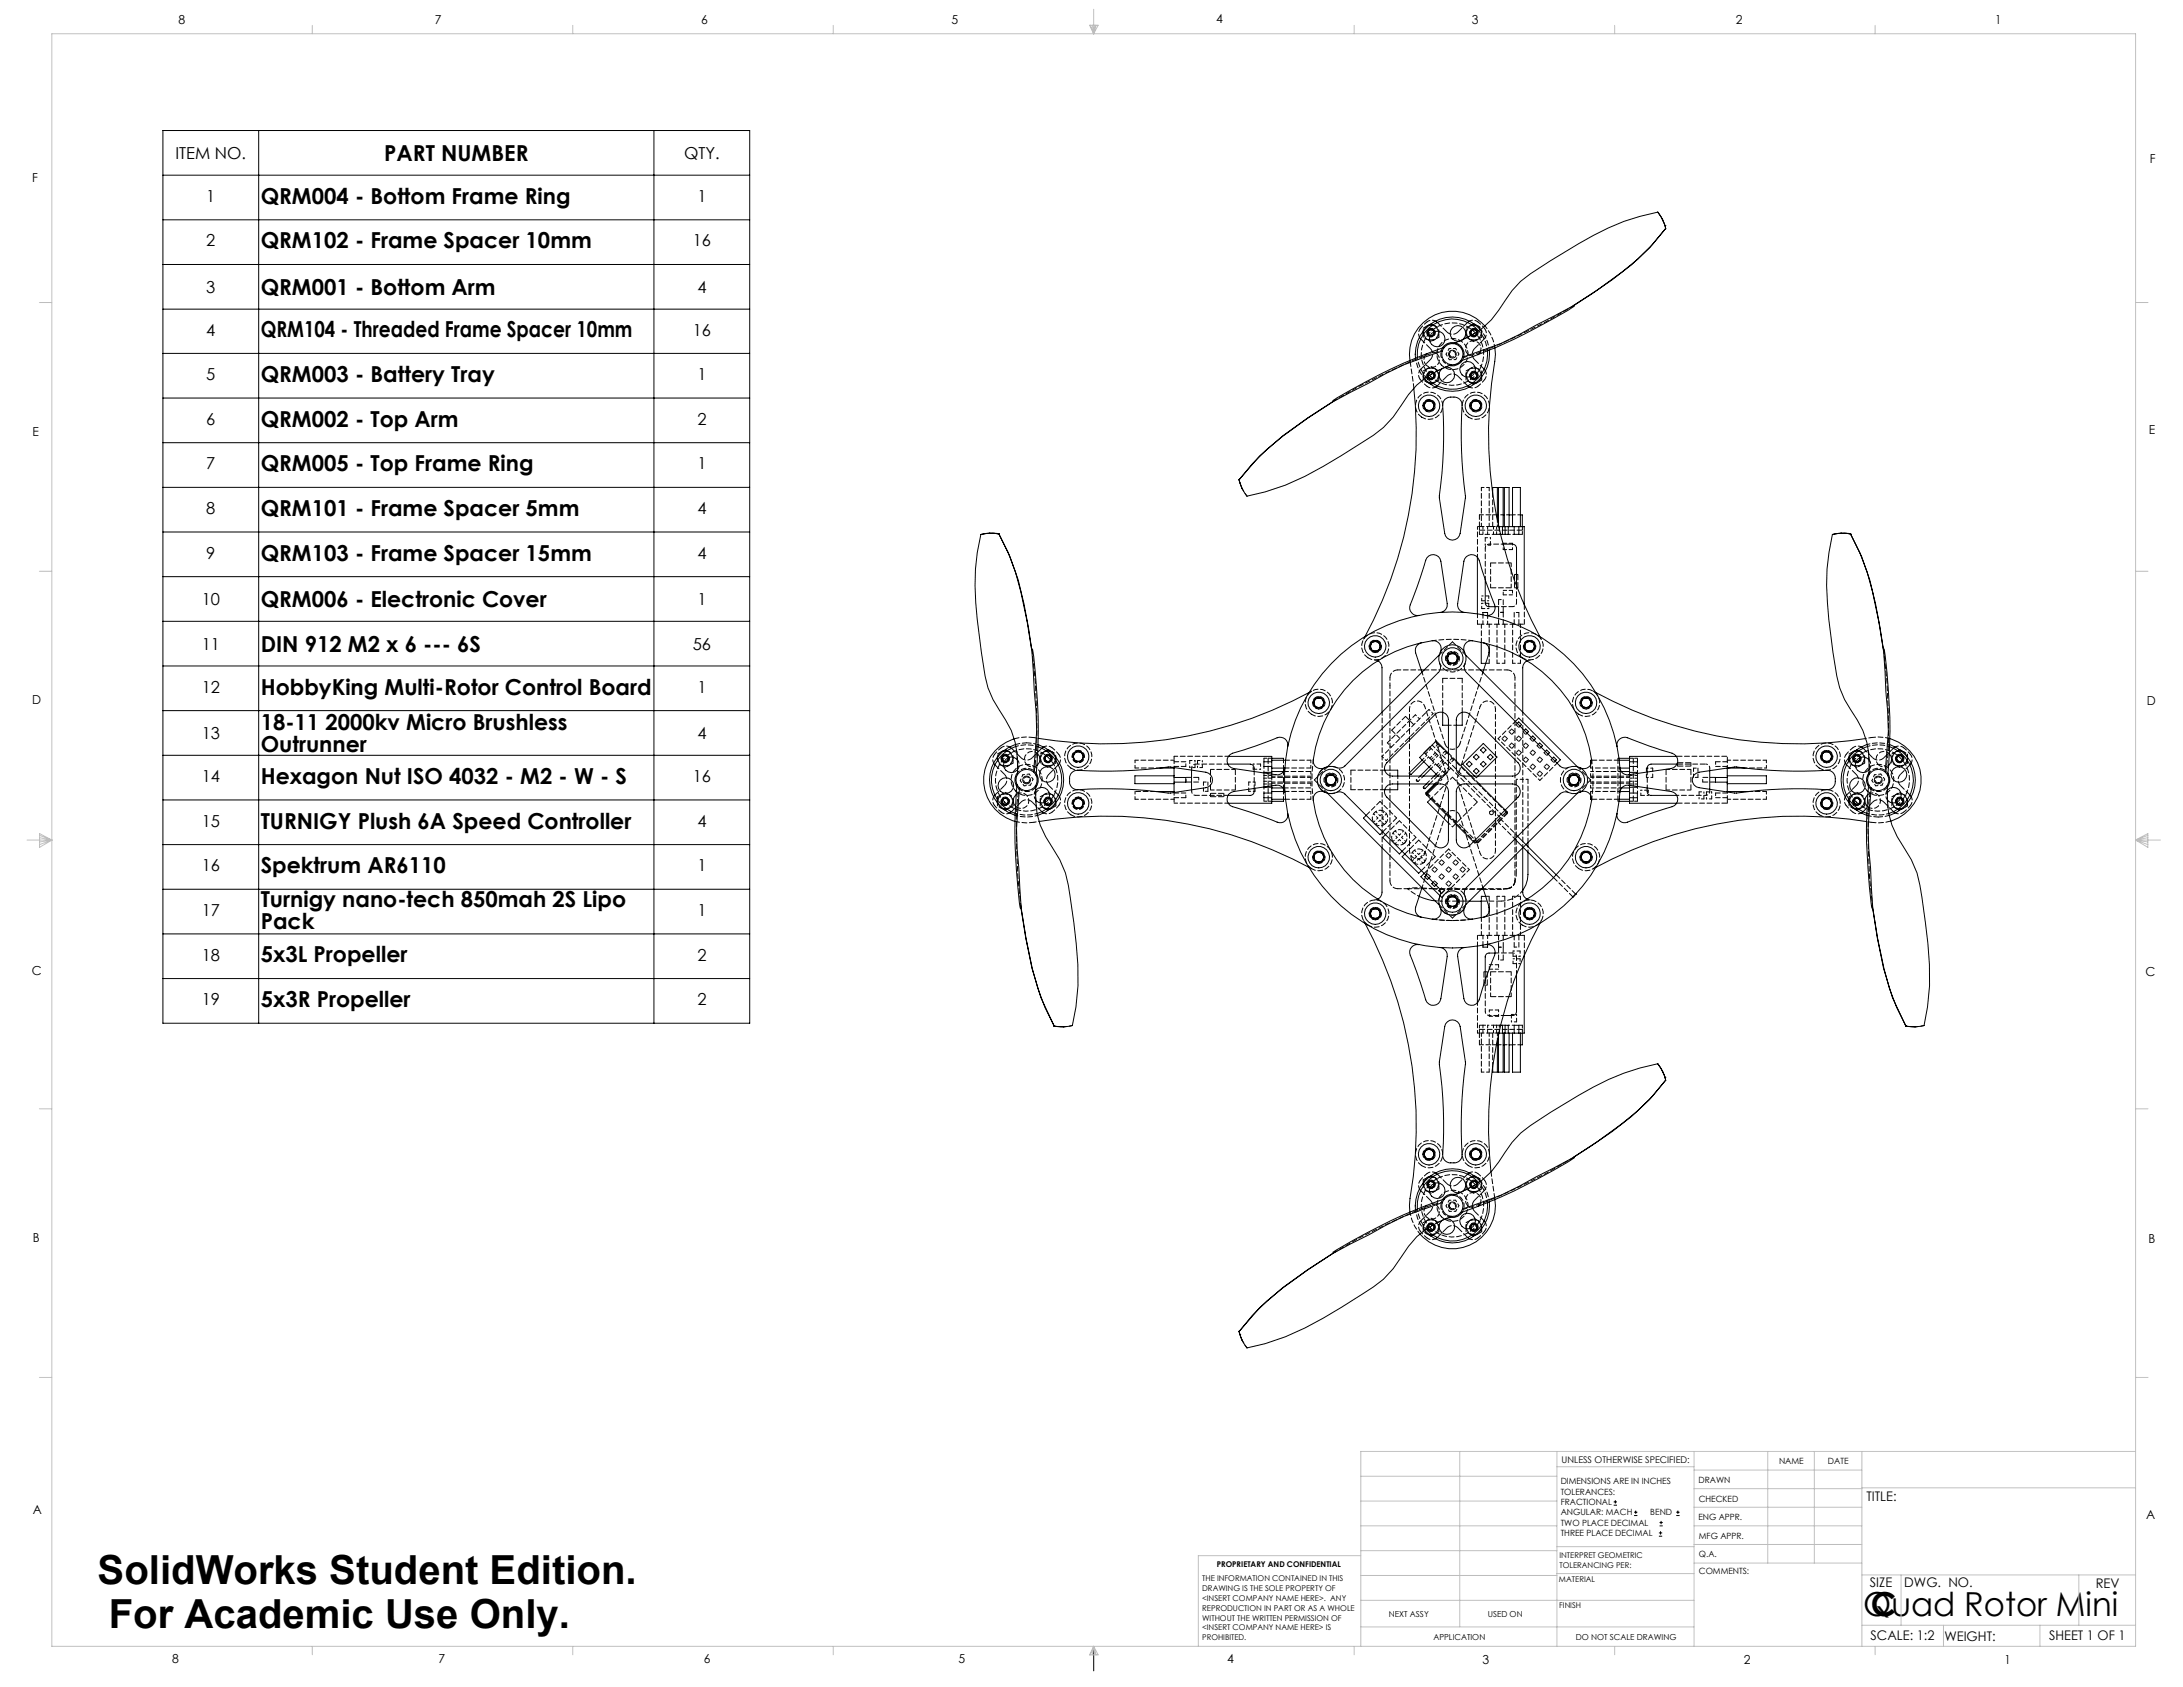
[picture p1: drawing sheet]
<svg xmlns="http://www.w3.org/2000/svg" width="559mm" height="432mm" viewBox="0 0 559 432" stroke-linecap="round" stroke-linejoin="round" font-family="sans-serif">
<defs><g id="words">
<g font-size="10.3">
<text x="25" y="405.4">SolidWorks Student Edition.</text>
<text x="27.9" y="416.7">For Academic Use Only.</text>
</g>
<g font-size="8.5">
<text x="476.9" y="413.5">Quad Rotor Mini</text>
<text x="478.9" y="413.7">C</text>
</g>
<g font-size="5.6">
<text x="98.4" y="41.2">PART NUMBER</text>
<text x="66.7" y="52.1">QRM004 - Bottom Frame Ring</text>
<text x="66.7" y="63.6">QRM102 - Frame Spacer 10mm</text>
<text x="66.7" y="75.5">QRM001 - Bottom Arm</text>
<text x="66.7" y="86.4">QRM104 - Threaded Frame Spacer 10mm</text>
<text x="66.7" y="97.8">QRM003 - Battery Tray</text>
<text x="66.7" y="109.2">QRM002 - Top Arm</text>
<text x="66.7" y="120.6">QRM005 - Top Frame Ring</text>
<text x="66.7" y="132.1">QRM101 - Frame Spacer 5mm</text>
<text x="66.7" y="143.5">QRM103 - Frame Spacer 15mm</text>
<text x="66.7" y="155.4">QRM006 - Electronic Cover</text>
<text x="66.7" y="166.9">DIN 912 M2 x 6 --- 6S</text>
<text x="66.7" y="177.8">HobbyKing Multi-Rotor Control Board</text>
<text x="66.7" y="186.9">18-11 2000kv Micro Brushless</text>
<text x="66.7" y="192.6">Outrunner</text>
<text x="66.7" y="200.6">Hexagon Nut ISO 4032 - M2 - W - S</text>
<text x="66.7" y="212.1">TURNIGY Plush 6A Speed Controller</text>
<text x="66.7" y="223.5">Spektrum AR6110</text>
<text x="66.7" y="232.1">Turnigy nano-tech 850mah 2S Lipo</text>
<text x="66.7" y="237.7">Pack</text>
<text x="66.7" y="246.4">5x3L Propeller</text>
<text x="66.7" y="257.8">5x3R Propeller</text>
</g>
<g font-size="4.2">
<text x="44.9" y="40.6">ITEM NO.</text>
<text x="175.1" y="40.6">QTY.</text>
<text x="52.8" y="51.7">1</text>
<text x="178.5" y="51.7">1</text>
<text x="52.8" y="63.1">2</text>
<text x="177.3" y="63.1">16</text>
<text x="52.8" y="74.9">3</text>
<text x="178.5" y="74.9">4</text>
<text x="52.8" y="85.9">4</text>
<text x="177.3" y="85.9">16</text>
<text x="52.8" y="97.3">5</text>
<text x="178.5" y="97.3">1</text>
<text x="52.8" y="108.7">6</text>
<text x="178.5" y="108.7">2</text>
<text x="52.8" y="120.2">7</text>
<text x="178.5" y="120.2">1</text>
<text x="52.8" y="131.6">8</text>
<text x="178.5" y="131.6">4</text>
<text x="52.8" y="143">9</text>
<text x="178.5" y="143">4</text>
<text x="51.6" y="154.8">10</text>
<text x="178.5" y="154.8">1</text>
<text x="51.6" y="166.3">11</text>
<text x="177.3" y="166.3">56</text>
<text x="51.6" y="177.3">12</text>
<text x="178.5" y="177.3">1</text>
<text x="51.6" y="189.1">13</text>
<text x="178.5" y="189.1">4</text>
<text x="51.6" y="200.2">14</text>
<text x="177.3" y="200.2">16</text>
<text x="51.6" y="211.6">15</text>
<text x="178.5" y="211.6">4</text>
<text x="51.6" y="223">16</text>
<text x="178.5" y="223">1</text>
<text x="51.6" y="234.5">17</text>
<text x="178.5" y="234.5">1</text>
<text x="51.6" y="245.9">18</text>
<text x="178.5" y="245.9">2</text>
<text x="51.6" y="257.3">19</text>
<text x="178.5" y="257.3">2</text>
</g>
<g font-size="3.4">
<text x="477.8" y="384.2">TITLE:</text>
<text x="478.7" y="406.3">SIZE</text>
<text x="487.5" y="406.3">DWG. NO.</text>
<text x="536.5" y="406.4">REV</text>
<text x="478.8" y="419.8">SCALE: 1:2</text>
<text x="497.7" y="419.9">WEIGHT:</text>
<text x="524.5" y="419.8">SHEET 1 OF 1</text>
</g>
<g font-size="3.2">
<text x="45.7" y="6.1">8</text>
<text x="111.3" y="6.1">7</text>
<text x="179.5" y="6.1">6</text>
<text x="243.5" y="6.1">5</text>
<text x="311.3" y="6">4</text>
<text x="376.8" y="6.1">3</text>
<text x="444.3" y="6.1">2</text>
<text x="510.7" y="6">1</text>
<text x="550.3" y="41.8">F</text>
<text x="8.2" y="46.6">F</text>
<text x="8.4" y="111.5">E</text>
<text x="550.1" y="111.2">E</text>
<text x="8.2" y="180.2">D</text>
<text x="549.6" y="180.4">D</text>
<text x="8.2" y="249.7">C</text>
<text x="549.2" y="249.9">C</text>
<text x="8.4" y="318">B</text>
<text x="550" y="318.2">B</text>
<text x="8.4" y="387.6">A</text>
<text x="549.4" y="388.7">A</text>
<text x="44.1" y="425.8">8</text>
<text x="112.2" y="425.8">7</text>
<text x="180.2" y="425.8">6</text>
<text x="245.3" y="425.7">5</text>
<text x="314.1" y="425.7">4</text>
<text x="379.5" y="425.8">3</text>
<text x="446.4" y="425.8">2</text>
<text x="513.1" y="425.8">1</text>
</g>
<text font-size="2.4" x="399.7" y="374.3">UNLESS OTHERWISE SPECIFIED:</text>
<g font-size="2.2">
<text x="455.4" y="374.8">NAME</text>
<text x="467.9" y="374.8">DATE</text>
<text x="399.5" y="379.9">DIMENSIONS ARE IN INCHES</text>
<text x="399.5" y="382.6">TOLERANCES:</text>
<text x="434.8" y="379.6">DRAWN</text>
<text x="399.5" y="385.2">FRACTIONAL</text>
<text x="399.5" y="387.9">ANGULAR: MACH</text>
<text x="422.4" y="387.9">BEND</text>
<text x="434.8" y="389.1">ENG APPR.</text>
<text x="434.8" y="384.5">CHECKED</text>
<text x="399.5" y="390.5">TWO PLACE DECIMAL</text>
<text x="399.5" y="393.2">THREE PLACE DECIMAL</text>
<text x="434.9" y="393.9">MFG APPR.</text>
<text x="434.8" y="398.6">Q.A.</text>
<text x="434.9" y="402.8">COMMENTS:</text>
</g>
<g font-size="2.1">
<text x="355.5" y="413.9">NEXT ASSY</text>
<text x="380.8" y="413.9">USED ON</text>
<text x="366.9" y="419.7">APPLICATION</text>
<text x="403.4" y="419.7">DO NOT SCALE DRAWING</text>
</g>
<g font-size="2">
<text x="311.5" y="401.1">PROPRIETARY AND CONFIDENTIAL</text>
<text x="399.2" y="398.8">INTERPRET GEOMETRIC</text>
<text x="399.2" y="401.3">TOLERANCING PER:</text>
<text x="307.7" y="404.7">THE INFORMATION CONTAINED IN THIS</text>
<text x="307.7" y="407.2">DRAWING IS THE SOLE PROPERTY OF</text>
<text x="399.1" y="404.8">MATERIAL</text>
<text x="307.7" y="409.7">&lt;INSERT COMPANY NAME HERE&gt;. ANY</text>
<text x="307.7" y="412.3">REPRODUCTION IN PART OR AS A WHOLE</text>
<text x="399.1" y="411.7">FINISH</text>
<text x="307.7" y="414.8">WITHOUT THE WRITTEN PERMISSION OF</text>
<text x="307.7" y="417.3">&lt;INSERT COMPANY NAME HERE&gt; IS</text>
<text x="307.7" y="419.8">PROHIBITED.</text>
</g>
</g></defs>
<g fill="none" stroke="#000" stroke-width=".26">
<path d="M41.7 33.4h150.2v228.5h-150.2zM66.2 33.4v228.5M167.4 33.4v228.5M41.7 56.3h150.2M41.7 44.8h150.2M424.4 54.3a57.5 57.5 0 0 0-20.3 8.1l-7.2 4.3-5.2 3.4-2.4 1.9-2.2 2.4-1.8 2.5a21.7 21.7 0 0 1-10.6 9.9l-2.6 1.1M424.4 54.3a9.4 9.4 0 0 1 2 4.2M424.4 54.3a9.2 9.2 0 0 1 2 4.2M425.6 56.1v.2M426.2 57.7h.1M426.4 58.5l-3.4 4.1a97.4 97.4 0 0 1-25.2 18.3l-13.6 7-9.8 3.5M426.4 58.5a68.7 68.7 0 0 1-18.9 16.7l-4.6 3"/>
<path d="M426.4 58.5h.1M41.7 67.7h150.2M41.7 79.1h150.2M403 78.4a139.5 139.5 0 0 1-29.1 14M41.7 90.5h150.2M361.9 99.5a109.3 109.3 0 0 1-12.5 63.4M363.3 86.3l.3 .5M364.3 85.2v.4M364.3 85.2v.5M364.3 84.7v.5M365.2 90.5l-.4 .6M365.9 98.1h.8"/>
<path d="M365.9 83.2h.8M366.3 82.9l.5 .2M366.9 98.1l-.6 .3M367.5 82.2l.4 .3M367.9 98.8l-.4 .3M369.2 89.9l-9.9 3.5-4.5 2.2-4.5 2.5a109 109 0 0 0-26 16.9l-3.7 3.7-3.4 4.1M369.3 89a3 3 0 0 1 3.7-1.1 3 3 0 0 1 1.7 3.5M369.7 88.9a136.2 136.2 0 0 0-28.5 13.7M369.9 94a2.01 2.01 0 0 1 2.4 2.3 2.01 2.01 0 0 1-3 1.4 2.01 2.01 0 0 1-.1-3.4M371.4 93.3a22.6 22.6 0 0 0-12.7 10.5 24.7 24.7 0 0 1-9.8 9.3 125 125 0 0 1-19.9 11.1l-5.2 1.7-4.6 1.1a9.4 9.4 0 0 1-2-4.2M374.3 92.3a3.1 3.1 0 0 1-3.2 1.3M374.3 87a1.99 1.99 0 0 0-.1-3.3 1.99 1.99 0 0 0-3 1.4 1.99 1.99 0 0 0 2.5 2.2"/>
<path d="M375.7 98.8l.4 .3M376.1 82.2l-.4 .3M376.8 98.1l.5 .3M376.8 83.2h.9M376.8 98.1h.9M377.3 82.9l-.7 .3M378.5 84.7a9 9 0 0 0-10.3-2.3 9 9 0 0 0-5.4 9.1M378.8 90.2l-.5 .6M378.9 84.3a9.5 9.5 0 0 0-11-2.4 9.5 9.5 0 0 0-5.6 9.8M379.2 95.7v.9M379.9 94.5l.3 .5M380.1 83.4a11 11 0 0 0-13.1-2.7 11 11 0 0 0-6.1 11.8"/>
<path d="M380.8 89.8a9 9 0 0 1-5.4 9.1 9 9 0 0 1-10.3-2.3M381.2 89.6a9.5 9.5 0 0 1-5.6 9.7 9.5 9.5 0 0 1-10.9-2.4M382.7 89l.1 1.7a118.1 118.1 0 0 0-.7 35.7 110.1 110.1 0 0 0 12.1 36.5M41.7 101.9h150.2M41.7 113.3h150.2M341.8 102.4a122.3 122.3 0 0 0-19.4 14.3l-5.2 6.1M365.1 102.6h1.4l.7 1.3-.7 1.2h-1.4l-.8-1.2zM369.9 102.2a3.2 3.2 0 0 1 4 .4l.3 .8a156.4 156.4 0 0 0 .9 24.1l-1.3 9a1.99 1.99 0 0 1-2 1.8 1.99 1.99 0 0 1-2-1.8l-1.4-9.1a151.8 151.8 0 0 0 .9-24zM377 102.6h1.5l.7 1.3-.7 1.2h-1.5l-.7-1.2zM41.7 124.7h150.2M41.7 136.2h150.2M251.1 136.8a57.8 57.8 0 0 0-.9 21.8l2 14.5 .7 3 1.3 2.9 1.6 2.7a21.5 21.5 0 0 1 4.7 13.7v2.8"/>
<path d="M253.2 136.5h.2M255 136.5h.1M255.7 136.7l2.4 4.8a100.4 100.4 0 0 1 6.4 30.4l.7 10.2 .2 5.1-.8 10.4M255.7 136.7a8.5 8.5 0 0 0-4.6 .1M255.7 136.7h.1M255.7 136.7l2.8 5.8 2.1 5.9 1.5 6.2 2 11.6M255.7 136.7a8.6 8.6 0 0 0-4.6 .1M317.2 122.8h.1M317.2 122.8l.8 2.4M317.4 123.5v.1M382.1 126.2v-1.4h1.2v8.3M383.3 131.8h.3"/>
<path d="M383.6 134.5v-9.7h1.2v10M383.6 134.8h1.2M383.8 134.8v.6M384.6 134.8v2h-.5M384.7 139.3h2.5a1.09 1.09 0 0 1 1 1v9.6M384.8 131.8h.3M384.8 134.8h.3M385.1 134.8h1.2M385.1 134.8v-10h1.2v10M385.3 134.8v2h.8v-2M386.3 131.8h.9M386.3 134.8h.9"/>
<path d="M387.2 134.8h2M387.2 134.8v-10h2v10M387.6 134.8v2h1.2v-2M389.2 131.8h.5v3M389.2 134.8h1v20M469.1 136.8a57.8 57.8 0 0 0-1 21.8l2.1 14.5 .7 3 1.3 2.9 1.5 2.7a21.5 21.5 0 0 1 4.7 13.7v2.8M471.2 136.5h.2M472.9 136.5h.1M473.7 136.7l2.4 4.8a98.4 98.4 0 0 1 6.4 30.4l.9 15.3-.8 10.4M473.7 136.7a8.6 8.6 0 0 0-4.6 .1M473.7 136.7l2.8 5.8a106.3 106.3 0 0 1 5.6 23.7M473.7 136.7h.1"/>
<path d="M41.7 147.6h150.2M41.7 159h150.2M368.6 156.8a2.01 2.01 0 0 0 1.9-2.3l-1.7-10.8a1.99 1.99 0 0 0-1.8-1.7 1.99 1.99 0 0 0-2.1 1.4l-3.3 10a2.84 2.84 0 0 0-.3 3.4 1.86 1.86 0 0 0 1.9 .7M374.9 156.8a1.95 1.95 0 0 1-1.8-2.3l1.6-10.8a2.01 2.01 0 0 1 1.9-1.7 2.01 2.01 0 0 1 2 1.4l1.8 5.8 1.6 4.2a2.84 2.84 0 0 1 .3 3.4 1.95 1.95 0 0 1-2 .7M378.2 142.6v14.5M379.6 157.4v-.6h1.2v.8M380.2 148.3v6a.96 .96 0 0 0 1 1h1.5M41.7 170.5h150.2M264.3 166.1a137.3 137.3 0 0 1 .9 32.4M335.1 177.3a109 109 0 0 1-69.4 11.7M336.8 178.6h1.5l.7 1.3-.7 1.3h-1.5l-.7-1.3zM351.3 164.2h1.4l.8 1.3-.8 1.2h-1.4l-.7-1.2z"/>
<path d="M352.7 169.2l.7 .7 .4 1v11.4M363.8 171.5h.8M363.9 164.5a2.01 2.01 0 0 0-1.5 2.6l1.6 5M368.4 167.7l-28.6 28.6M368.7 166.9a2.02 2.02 0 0 0-2.1-2.9 35.9 35.9 0 0 0-30.4 31 1.98 1.98 0 0 0 2.9 1.5M371.1 167.3h1.4l.7 1.2-.7 1.3h-1.4l-.8-1.3zM374.9 166.9a2.02 2.02 0 0 1 2-2.9 35.9 35.9 0 0 1 30.5 31 2.02 2.02 0 0 1-2.9 1.5M375.2 167.7l28.6 28.6M379 171.5h.8M379.2 164.4v5.4h1.1M379.7 164.5a2.02 2.02 0 0 1 1.5 2.6M381.2 165.9v1.2"/>
<path d="M381.2 167.1l-1.6 5M390.8 164.2h1.5l.7 1.3-.7 1.2h-1.5l-.7-1.2zM390.9 169.2l-.8 .7-.3 1v11.4M405.3 178.6h1.4l.8 1.3-.8 1.3h-1.4l-.8-1.3zM408.5 177.3a109 109 0 0 0 69 11.8M482.3 166.1a137.3 137.3 0 0 1 .9 32.4M41.7 181.9h150.2M41.7 193.3h150.2M254.3 195.3l.4 .5M255.3 193.7v.9M257.3 191.8l.5 .4M257.7 192.2h-.8"/>
<path d="M258.4 191.2l.5 .3M259.6 189.1a11 11 0 0 0-7.8 10.7 11 11 0 0 0 8 10.4M260 190.6a9.5 9.5 0 0 0-6.7 9 9.5 9.5 0 0 0 6.6 9.1M260 191.1a9 9 0 0 0-6.2 8.5 9 9 0 0 0 6.1 8.6M260.4 194.5a1.99 1.99 0 0 0-2.9-.2 1.99 1.99 0 0 0 0 2.9 1.99 1.99 0 0 0 3-.2M260.5 197.8a2.97 2.97 0 0 0-.2 3.5M265.3 198a2.93 2.93 0 0 1-.2 3.5M265.6 192.9a1.98 1.98 0 0 1-.1 3M265.7 191.1a9 9 0 0 1 6.1 8.7 9 9 0 0 1-6.3 8.4M265.7 190.6a9.5 9.5 0 0 1 6.6 9.1 9.5 9.5 0 0 1-6.7 9M267.1 191.2l-.4 .3M267.9 192.2h.8"/>
<path d="M268.3 191.8l-.7 .4M270.2 193.7l.1 .5M270.3 194.2l-.1 .4M270.3 194.2v.7M271.2 195.3l-.3 .5M274.4 197.7l1.1-.5a158.8 158.8 0 0 0 24.1-.9l9.1 1.4a2 2 0 0 1 1.7 1.9 2 2 0 0 1-1.7 2l-9.2 1.4a154.1 154.1 0 0 0-24-.9 2.18 2.18 0 0 1-1.7-2.6v-.7zM275.3 192.4h1.4l.8 1.3-.8 1.2h-1.4l-.8-1.2zM296.9 196.6h3.6M300.5 196.5v.1M300.5 198.6v2M300.5 198.6h-10v2h10M300.5 199h3v1.2h-3"/>
<path d="M300.5 196.6v2M305 197.1v5.1M314.3 195.6h5.7a1.02 1.02 0 0 1 1 1v.9M314.4 193.6h11.1v1M325.5 194.6v2M325.5 195h-2v1.2h2M325.5 197.5v.7M325.5 197.7h-2v.1M325.5 194.1h3v.5M325.5 196.6h3.4M325.5 194.6h3.6M325.5 196.6v.9"/>
<path d="M328.5 196.6v.9h-3M329.6 191.1a2 2 0 0 0-2.7-2.3l-5.6 2.2-4.3 1.4a2.67 2.67 0 0 0-2.9 2.5 1.95 1.95 0 0 0 1.7 1.8l10.8 1.6a1.95 1.95 0 0 0 2.3-1.8M338.3 197a4 4 0 0 1 4.4-.4l.8-.1 .8-.5 23.9-23.8a1.97 1.97 0 0 0 .4-2.3 3.5 3.5 0 0 1 3.4-4.9 3.5 3.5 0 0 1 2.9 5.2v1.2l.5 .8 23.9 23.8a2.05 2.05 0 0 0 2.2 .4 3.5 3.5 0 0 1 4.9 3.4 3.5 3.5 0 0 1-5.2 2.9h-.9l-.8 .4-24.1 24.1a1.97 1.97 0 0 0-.4 2.1 3.5 3.5 0 0 1-3.4 4.9 3.5 3.5 0 0 1-2.9-5.1v-.9l-.3-.8-24.1-24.1a1.9 1.9 0 0 0-2.2-.5 3.5 3.5 0 0 1-4.4-1.3 3.5 3.5 0 0 1 .6-4.5zM339.9 198.4h1.5l.7 1.2-.7 1.3h-1.5l-.7-1.3zM354.5 197.1h3.3v1.5M355 195.2l12.4-12.4a1.99 1.99 0 0 1 2.1-.4 1.99 1.99 0 0 1 1.3 1.9v12.3a1.99 1.99 0 0 1-2 2h-12.4a1.99 1.99 0 0 1-1.9-1.2 1.99 1.99 0 0 1 .5-2.2zM360.8 197.8l.4 .5M360.8 197.8l.2 .5h.2M364 194.6l-3.2 3.2M364.5 195l-3.3 3.3M365.8 196.3l-2.3 2.3M366 191.3l-1.4 1.4"/>
<path d="M366.3 196.7l-1.9 1.9M367.6 198.1l-.5 .5M368.1 198.5l-.2 .1M369.3 182.3v3.3h1.5M370.8 192.8l-3.2-3.1-4.2 4.2 4.7 4.7M372.8 194.8l3.8 3.8M373.5 182.7a2.05 2.05 0 0 1 2.7 .1l12.4 12.4a2.01 2.01 0 0 1 .4 2.2 2.01 2.01 0 0 1-1.8 1.2h-12.4a2.05 2.05 0 0 1-2-2v-12.3l.1-.6zM374.3 182.3v3.3h-1.5M375.4 195.6l.7-.7 .7 .7-.7 .7zM377.2 193.8l.7-.7 .7 .7-.7 .7zM377.2 197.4l.7-.7 .7 .7-.7 .7zM377.5 198.6l-3.1-3 5.3-5.3 3.5 3.5-4.9 4.8"/>
<path d="M379 192l.7-.7 .7 .7-.7 .7zM379.7 194.9l.7 .7-.7 .7-.7-.7zM381.5 193.1l.7 .7-.7 .7-.7-.7zM387.9 184.6l.9-.8 10.6 10.7-.8 .8M388.4 185.1l.4-.3 .7 .7-.4 .3M390.2 186.9l.4-.3 .7 .7-.4 .3M392 188.7l.4-.3 .7 .7-.4 .3M393.8 190.5l.3-.3 .8 .7-.4 .3M395.6 192.3l.3-.3 .7 .7-.3 .3M397.4 194.1l.3-.3 .7 .7-.3 .3M402.2 198.4h1.4l.8 1.2-.8 1.3h-1.4l-.8-1.3zM407.4 194.6h-.3v1.2"/>
<path d="M413.9 191.1a2.02 2.02 0 0 1 2.7-2.3l5.7 2.2 4.3 1.4a2.73 2.73 0 0 1 2.9 2.5 2.05 2.05 0 0 1-1.7 1.8l-10.9 1.6a1.95 1.95 0 0 1-2.2-1.8M414.4 194.1h2.7M414.5 194.6h2.6M414.7 196.6h2.4M415 197.5h2.1M417.1 194.6v2M417.1 195h2v1.2h-2M417.1 197.5v.8M417.1 197.7h2v.3M417.1 196.6v.9M429.1 193.6h-12v1M429.3 195.6h-6.7a1.02 1.02 0 0 0-1 1v1"/>
<path d="M433.7 198.3l1.2-.6 9.1-1.4a151.8 151.8 0 0 0 24.1 .9 2.26 2.26 0 0 1 1.7 2.6 2.09 2.09 0 0 1-2.1 2.3 147 147 0 0 0-23.7 .9l-9.1-1.4a2 2 0 0 1-1.2-3.3zM437.7 197.3v4.7M442.1 196.6h.1M442.1 198.6h10.1v2h-10.1M442.1 198.6v2M442.1 199h-3v1.2h3M442.1 196.6h4.6M442.1 196.6v2M466.8 192.4h1.5l.7 1.3-.7 1.2h-1.5l-.7-1.2zM472.3 195.3l.4 .5M473.3 194.2l.1 .4M473.3 194.2v.5"/>
<path d="M473.4 193.7l-.1 .5M475.3 191.8l.5 .4M475.7 192.2h-.8M476.4 191.2l.5 .3M477.9 190.6a9.5 9.5 0 0 0-6.6 9 9.5 9.5 0 0 0 6.6 9.1M478 191.1a9 9 0 0 0-6.2 8.4 9 9 0 0 0 6 8.7M478.4 197.8a2.91 2.91 0 0 0-.1 3.5M478.4 194.5a1.99 1.99 0 0 0-2.9-.2 1.99 1.99 0 0 0 .1 2.9 1.99 1.99 0 0 0 2.9-.2M483.3 198a3.1 3.1 0 0 1-.1 3.5M483.6 192.9a1.95 1.95 0 0 1-.2 3M483.7 191.1a9 9 0 0 1 6.1 8.7 9 9 0 0 1-6.3 8.4M483.7 190.6a9.5 9.5 0 0 1 6.6 9.1 9.5 9.5 0 0 1-6.7 9"/>
<path d="M483.8 189.1a11 11 0 0 1 8 10.4 11 11 0 0 1-7.8 10.6M485.1 191.2l-.5 .3M485.8 192.2h.9M486.3 191.8l-.7 .4M488.2 193.7v.9M488.3 193.9v1M489.2 195.3l-.3 .5M41.7 204.8h150.2M41.7 216.2h150.2M254.7 203.5l-.4 .5M255.3 205.1v.5M255.3 204.4v.7"/>
<path d="M255.3 205.1v.3M255.3 204.7v.4M256.9 207.1h.8M257.9 207.1l-.6 .3M258.9 207.8l-.5 .3M260.1 203.4a1.95 1.95 0 0 0-.1 3M260.3 200.8a138.4 138.4 0 0 0 .9 31.6M261 201.7l-.8 10.4 .1 5.1 .5 5a107.2 107.2 0 0 0 4.8 30.7l1.9 4.9 2.3 4.8M265.1 201a23.9 23.9 0 0 0 2.6 13.1l1.7 2.9a24.4 24.4 0 0 1 4.6 12.8 131.8 131.8 0 0 1 1.9 22.5l-.5 5.5-.9 4.7a9.9 9.9 0 0 1-4.7 .1M265.1 202.3a2.01 2.01 0 0 1 2.9-.3 2.01 2.01 0 0 1 .1 2.9 2.01 2.01 0 0 1-2.8 .1M266 210.3a109.2 109.2 0 0 1 69.1 11.7M266.7 207.8l.4 .3"/>
<path d="M267.8 207.2l.5 .2M267.9 207.1h.8M270.2 204.7v.9M270.9 203.5l.3 .5M275.3 204.4h1.4l.8 1.2-.8 1.3h-1.4l-.8-1.3zM295.9 202.6h4.6M300.5 202.6v.2M300.5 200.6v2M321 201.8v.8a.96 .96 0 0 1-1 1h-5.6M323.5 201.4l2 .1M325.5 202.6v2M325.5 203h-2v1.2h2"/>
<path d="M325.5 201.2v.5M325.5 204.6h3.6M325.5 202.6h3.4M325.5 201.7h2.9M325.5 201.7v.9M325.5 204.6v1h-11.1M328.5 204.6v.5h-3M328.5 201.8v.8M328.9 202.8a2.01 2.01 0 0 0-2.3-1.8l-10.8 1.6a1.99 1.99 0 0 0-1.7 1.8 1.99 1.99 0 0 0 1.4 2.1l10 3.4a2.84 2.84 0 0 0 3.5 .2 1.93 1.93 0 0 0 .6-1.9M336.8 218.1h1.5l.7 1.3-.7 1.3h-1.5l-.7-1.3zM339.1 202.7a1.99 1.99 0 0 0-2.1 .2 1.99 1.99 0 0 0-.8 1.9 35.8 35.8 0 0 0 31 30.5 1.98 1.98 0 0 0 1.5-2.9M339.8 203.1l28.6 28.5"/>
<path d="M349.7 208.7l-.7 .7 4.2 4.2 .7-.7M353.8 217v11.4l-.4 1-.7 .8M354.6 213.6l-.7 .7 4.3 4.3 .7-.7M354.9 201.4l.9-.7h.6h12.4a1.93 1.93 0 0 1 2 1.9v12.4a1.97 1.97 0 0 1-1.2 1.9 1.97 1.97 0 0 1-2.2-.5l-12.4-12.4a1.96 1.96 0 0 1-.1-2.6zM357.8 200.7v1.4h-3.3M359.6 218.6l-.7 .7 4.2 4.2 .8-.7M364.3 201.4l.5 .5M364.3 201.4l.3 .5h.2M365.1 200.7l-.8 .7M366 200.7l-1.2 1.2M366.2 204.5l-.8 .8 5.4 5.4M367.2 200.7l-2.2 2.2-.1 .3 5.9 5.9"/>
<path d="M367.5 200.7l-2.4 2.4 .2 .2M367.9 200.7l-2.7 2.7M372.8 211.1l4.4 4.4M373.4 201.2l.6-.4 .8-.1h12.4a1.99 1.99 0 0 1 1.8 1.2 1.99 1.99 0 0 1-.4 2.1l-12.4 12.4a1.99 1.99 0 0 1-2.2 .5 1.99 1.99 0 0 1-1.2-1.9v-12.4l.1-.7zM378.6 200.7l6.7 6.6M387.8 214.8l9.9 9.8M388.5 214.1l9.9 9.8M389.8 217v11.4l.3 1 .8 .8M389.9 216.9l-14.7 14.7M391.1 218.1v5.8a6.7 6.7 0 0 1-1.3 4M391.1 215.7v1M403.8 203.1l-13.2 13.1"/>
<path d="M404.5 202.7a2.02 2.02 0 0 1 2.9 2.1 35.9 35.9 0 0 1-31 30.5 1.98 1.98 0 0 1-1.5-2.9M405.3 218.1h1.4l.8 1.3-.8 1.3h-1.4l-.8-1.3zM407.1 203.5v1.1h.3M414.4 205.1h2.7M414.5 204.6h2.6M414.7 202.8a2.01 2.01 0 0 1 2.2-1.8l10.9 1.6a1.99 1.99 0 0 1 1.7 1.8 1.99 1.99 0 0 1-1.5 2.1l-10 3.4a2.84 2.84 0 0 1-3.4 .2 1.86 1.86 0 0 1-.7-1.9M414.7 202.6h2.4M415.1 201.7h2M417.1 202.6v2M417.1 203h2v1.2h-2M417.1 201v.7M417.1 204.6v1h12.1"/>
<path d="M417.1 201.7v.9M419.1 201.3v.2h-2M421.6 201.7v.9a.96 .96 0 0 0 1 1h6.6M442.1 202.6v.1M442.1 202.6h5.5M442.1 200.6v2M466.8 204.4h1.5l.7 1.2-.7 1.3h-1.5l-.7-1.3zM472.7 203.5l-.4 .5M473.3 205.1l.1 .5M473.3 204.4v.7M473.4 204.7l-.1 .4M474.9 207.1h.8"/>
<path d="M475.9 207.1l-.6 .3M476.9 207.8l-.5 .3M477.8 210.3a109.2 109.2 0 0 0-69.3 11.7M478.1 203.4a1.98 1.98 0 0 0-.2 3M478.3 200.8a134.7 134.7 0 0 0 .8 31.6M479 201.7l-.8 10.4 .2 5.1 .4 5a101.2 101.2 0 0 0 3.4 25.7l1.4 5 1.9 4.9 2.4 4.8M483.1 202.3a2 2 0 0 1 2.9-.3 2 2 0 0 1 .1 2.9 2 2 0 0 1-2.8 .1M483.1 201a24.3 24.3 0 0 0 2.5 13.1l1.8 2.9a24.9 24.9 0 0 1 4.6 12.8 127 127 0 0 1 1.9 22.5l-.5 5.5-.9 4.7a10 10 0 0 1-4.6 .1M484.6 207.8l.5 .3M485.7 207.2l.6 .2M485.8 207.1h.9M488.2 204.7v.9"/>
<path d="M488.9 203.5l.3 .5M41.7 227.6h150.2M41.7 239h150.2M261.3 231.8a124.2 124.2 0 0 0 5.2 23.6l3.3 7.2M349.4 236.4a109.3 109.3 0 0 1 11.5 70.4v3.5M351.3 232.6h1.4l.8 1.3-.8 1.2h-1.4l-.7-1.2zM363.3 229.4l2 .8 2.1 .4M364 227.3h.1M364 227.2l-1.6 5a2.01 2.01 0 0 0 1.5 2.6M364.6 223.6l-.9 .8 4.9 4.9M365.1 224l-.4 .4 .7 .7 .4-.3M366.9 225.8l-.4 .4 .7 .7 .4-.3"/>
<path d="M368.6 227.7l-.3 .3 .5 .4M371.1 229.5h1.4l.7 1.3-.7 1.2h-1.4l-.8-1.2zM376.1 230.7h3.1M379.1 227.7h.6M379.2 230.4v4.5M379.3 227.5h.4M379.4 229.4h.9M379.6 227.2l1.6 5M381.2 232.2a2.02 2.02 0 0 1-1.5 2.6M381.2 232.2v1.2M390.8 232.6h1.5l.7 1.3-.7 1.2h-1.5l-.7-1.2zM394.2 236.4a109.3 109.3 0 0 0-12.6 63.5"/>
<path d="M402.6 229.6h.1M403.3 228.9h.1M403.3 228.9l-.7 .7M479.3 231.8a124.2 124.2 0 0 0 5.1 23.6l3.5 7.2M41.7 250.5h150.2M363.2 241.8a1.99 1.99 0 0 0-2.2 2.7l3.5 10a2.61 2.61 0 0 0 2.5 2.8 1.88 1.88 0 0 0 1.8-1.7l1.7-10.8a2.01 2.01 0 0 0-1.9-2.3M378.2 242.2v14.5M380.3 241.8a2 2 0 0 1 2.3 2.7l-2.2 5.7-1.3 4.3a2.67 2.67 0 0 1-2.5 2.8 1.95 1.95 0 0 1-1.9-1.7l-1.6-10.8a1.95 1.95 0 0 1 1.8-2.3M380.8 241.8v.6h-1.2v-.5M382.7 243.9h-1.5a.96 .96 0 0 0-1 1v6M388.2 249.4v9.5a1.02 1.02 0 0 1-1 1h-2.4M390.2 244.5v19.9h-1"/>
<path d="M269.8 262.6h.1M269.8 262.6l2.5 .2M270.6 262.7h.1M370.5 261.5a1.98 1.98 0 0 1 3.3 1.2l1.3 9.2a154.1 154.1 0 0 0-.9 24 2.18 2.18 0 0 1-2.6 1.7 2.04 2.04 0 0 1-2.3-2.1 149.1 149.1 0 0 0-.9-23.6l1.4-9.2 .2-.6zM383.3 266.2v8.2h-1.2v-1.3M383.3 267.4h.3M383.6 264.4h1.2M383.8 263.9v.5M384.1 262.4h.5v2M384.8 264.4v10h-1.2v-9.6M384.8 267.4h.3M384.8 264.4h.3"/>
<path d="M385.1 264.4v10h1.2v-10M385.1 264.4h1.2M385.3 264.4v-2h.8v2M386.3 267.4h.9M386.3 264.4h.9M387.2 264.4v10h2v-10M387.2 264.4h2M387.6 264.4v-2h1.2v2M389.7 264.4v3h-.5M424.4 272.3a59.5 59.5 0 0 0-20.3 8.1l-7.2 4.3-5.2 3.4a27 27 0 0 0-8.1 9.4 19.2 19.2 0 0 1-8.9 7.3l-2.6 1.1M424.4 272.3a10 10 0 0 1 2 4.2M424.4 272.3a9 9 0 0 1 2 4.2"/>
<path d="M425.6 274.1v.2M426.2 275.7h.1M426.4 276.5l-3.4 4.1a99.8 99.8 0 0 1-25.2 18.3l-13.6 7-9.8 3.6M426.4 276.5a69.4 69.4 0 0 1-18.9 16.7l-4.6 3M426.4 276.5h.1M487.9 262.6h.1M487.9 262.6l2.5 .2M488.6 262.7h.1M365.1 294.2h1.4l.7 1.3-.7 1.2h-1.4l-.8-1.2zM377 294.2h1.5l.7 1.3-.7 1.2h-1.5l-.7-1.2zM403 296.3a137.5 137.5 0 0 1-29.1 14.1M363.3 304.3l.3 .5"/>
<path d="M364.3 303.2v.4M364.3 302.9v.3M364.3 302.7v.5M365.2 308.5l-.4 .5M365.9 301.2h.8M365.9 316.1h.8M366.3 300.8l.5 .4M366.9 316.1l-.6 .3M367.5 300.2l.4 .3M367.9 316.8l-.4 .3M369.2 307.8l-9.9 3.6-4.5 2.2-4.5 2.5a103.3 103.3 0 0 0-21.9 13.6l-4.1 3.3-3.7 3.7-3.4 4.1M369.7 306.9a136.2 136.2 0 0 0-28.5 13.6"/>
<path d="M369.9 312a2 2 0 0 1 2.4 2.3 2 2 0 0 1-3 1.4 2 2 0 0 1-.1-3.4M371.4 311.4a22.7 22.7 0 0 0-12.7 10.4 24.4 24.4 0 0 1-9.8 9.4 121 121 0 0 1-19.9 11l-5.2 1.7-4.6 1.1a10 10 0 0 1-2-4.2M372.5 305.7a3.1 3.1 0 0 0-3.2 1.3M374.3 310.3a3.1 3.1 0 0 1-3.2 1.3M374.3 305a2 2 0 0 0 .1-3.3 2 2 0 0 0-3.1 1.2 2 2 0 0 0 2.4 2.4M375.7 316.8l.4 .3M376.1 300.2l-.4 .3M376.8 316.2l.5 .2M376.8 301.2h.9M376.8 316.1h.9M377.3 300.8l-.7 .4M378.5 302.6a9 9 0 0 0-10.3-2.2 9 9 0 0 0-5.4 9.1"/>
<path d="M378.8 308.3l-.5 .5M378.9 302.4a9.5 9.5 0 0 0-10.9-2.4 9.5 9.5 0 0 0-5.7 9.7M379.2 313.7l.1 .4M379.3 314.1l-.1 .5M379.3 314.1v.3M379.9 312.5l.3 .5M380.8 307.8a9 9 0 0 1-5.4 9.1 9 9 0 0 1-10.3-2.3M381.2 307.6a9.5 9.5 0 0 1-5.6 9.7 9.5 9.5 0 0 1-10.9-2.4M382.6 306.8a11 11 0 0 1-6.1 11.8 11 11 0 0 1-13-2.7M341.8 320.4a126.9 126.9 0 0 0-19.4 14.4l-5.2 6M317.2 340.8h.1M317.2 340.8l.8 2.4"/>
<path d="M317.4 341.6h.1M413.1 385.3h.8M413.1 384.4h.8M413.5 384v.8M418.3 387.9h.8M418.3 387.1h.8M418.7 386.6v.9M424.6 393.2h.9M424.6 392.4h.9M424.8 390.6h.8M424.8 389.7h.8M425.1 391.9v.9"/>
<path d="M425.2 389.3v.8M429.1 387.9h.8M429.1 387.1h.8M429.5 386.6v.9M280 421.4v6.3"/>
<circle cx="367.9" cy="86.8" r="2"/>
<circle cx="371.8" cy="90.7" r="2.72"/>
<circle cx="371.8" cy="90.6" r="1"/>
<circle cx="375.7" cy="94.5" r="2"/>
<circle cx="365.8" cy="103.9" r="1.27"/>
<circle cx="365.8" cy="103.9" r="2.75"/>
<circle cx="377.8" cy="103.9" r="1.27"/>
<circle cx="377.8" cy="103.9" r="2.75"/>
<circle cx="337.6" cy="179.9" r="2.74"/>
<circle cx="337.6" cy="179.9" r="1.25"/>
<circle cx="352" cy="165.4" r="2.76"/>
<circle cx="352" cy="165.4" r="1.25"/>
<circle cx="371.8" cy="168.5" r="2.75"/>
<circle cx="371.8" cy="168.5" r="1.25"/>
<circle cx="391.5" cy="165.4" r="2.76"/>
<circle cx="391.5" cy="165.4" r="1.24"/>
<circle cx="406" cy="179.9" r="1.25"/>
<circle cx="406" cy="179.9" r="2.75"/>
<circle cx="262.8" cy="199.6" r="2.73"/>
<circle cx="262.8" cy="199.6" r=".99"/>
<circle cx="268.1" cy="198.2" r="2.01"/>
<circle cx="276" cy="193.7" r="1.27"/>
<circle cx="276" cy="193.7" r="2.76"/>
<circle cx="340.7" cy="199.6" r="2.75"/>
<circle cx="340.7" cy="199.7" r="1.25"/>
<circle cx="371.8" cy="199.6" r="43"/>
<circle cx="402.9" cy="199.6" r="2.75"/>
<circle cx="402.9" cy="199.7" r="1.25"/>
<circle cx="467.6" cy="193.7" r="2.75"/>
<circle cx="467.6" cy="193.7" r="1.27"/>
<circle cx="480.8" cy="199.6" r="2.72"/>
<circle cx="480.8" cy="199.7" r="1"/>
<circle cx="486.1" cy="198.2" r="2"/>
<circle cx="257.5" cy="201.1" r="2.01"/>
<circle cx="276" cy="205.6" r="1.27"/>
<circle cx="276" cy="205.6" r="2.76"/>
<circle cx="337.6" cy="219.4" r="1.27"/>
<circle cx="337.6" cy="219.4" r="2.74"/>
<circle cx="381.8" cy="208" r=".5"/>
<circle cx="406" cy="219.4" r="1.27"/>
<circle cx="406" cy="219.4" r="2.75"/>
<circle cx="467.6" cy="205.6" r="2.75"/>
<circle cx="467.6" cy="205.6" r="1.27"/>
<circle cx="475.5" cy="201.1" r="2"/>
<circle cx="352" cy="233.9" r="2.75"/>
<circle cx="352" cy="233.9" r="1.27"/>
<circle cx="371.8" cy="230.8" r="2.75"/>
<circle cx="371.8" cy="230.8" r="1.25"/>
<circle cx="391.5" cy="233.9" r="1.26"/>
<circle cx="391.5" cy="233.9" r="2.75"/>
<circle cx="365.8" cy="295.4" r="1.25"/>
<circle cx="365.8" cy="295.4" r="2.76"/>
<circle cx="377.8" cy="295.4" r="1.25"/>
<circle cx="377.8" cy="295.4" r="2.76"/>
<circle cx="367.9" cy="304.8" r="2.01"/>
<circle cx="371.8" cy="308.6" r="2.72"/>
<circle cx="371.8" cy="308.7" r=".99"/>
<circle cx="375.7" cy="312.5" r="1.99"/>
</g>
<g fill="none" stroke="#c0c0c0" stroke-width=".26">
<path d="M13.3 8.6h533.4v412.8h-533.4zM79.9 6.5v2.1M146.6 6.5v2.1M213.3 6.5v2.1M278.9 6.5h2.2l-1.1 2.1zM279.1 6.5l.9 2.1M279.6 6.5l.4 2.1M280 2.4v6.2M280.3 6.5l-.3 2.1M280.6 6.5l-.6 2.1M346.6 6.5v2.1M413.3 6.5v2.1"/>
<path d="M480 6.5v2.1M10.1 77.4h3.2M546.7 77.4h3.1M10.1 146.2h3.2M546.7 146.2h3.1M6.9 215h6.4M10.1 213.4l3.2 1.6-3.2 1.9zM10.1 213.8l3.2 1.2M10.1 214.4l3.2 .6M13.3 215l-3.2 1.2M13.3 215l-3.2 .5M546.7 215h6.3"/>
<path d="M546.7 215l3.1 .5M546.7 215l3.1 1.2M546.7 215l3.1-1.6v3.5zM549.8 214.4l-3.1 .6M549.8 213.8l-3.1 1.2M10.1 283.8h3.2M546.7 283.8h3.1M10.1 352.6h3.2M546.7 352.6h3.1M348.3 377.9h50.2M373.7 371.5v44.9M398.5 371.5v49.9"/>
<path d="M398.5 375.4h35.1M433.6 371.5v49.9M433.6 376.3h43M452.5 371.5v28.6M464.4 371.5v28.6M476.6 371.5v49.9M546.7 371.5h-198.4v49.9M348.3 396.9h50.2M348.3 390.6h50.2M348.3 384.2h50.2M348.3 398.2h-41.6v23.2M398.5 395.9h35.1"/>
<path d="M433.6 385.8h43M433.6 381h43M433.6 390.6h43M433.6 395.3h43M476.6 380.8h70.1M348.3 416.4h85.3M348.3 409.6h85.3M348.3 403.3h50.2M398.5 402.8h35.1M433.6 400.1h43M476.6 416h70.1M476.6 403.1h70.1"/>
<path d="M486.6 403.1v12.9M497.5 416v5.4M522.2 416v5.4M532.1 403.1v12.9M79.9 421.4v2.1M146.6 421.4v2.1M213.3 421.4v2.1M280 421.4l1.1 2.2h-2.2zM280 421.4l.6 2.2M280 421.4l-.9 2.2M280 421.4l-.4 2.2M280 421.4l.3 2.2"/>
<path d="M346.6 421.4v2.1M413.3 421.4v2.1M480 421.4v2.1"/>
</g>
<g fill="none" stroke="#000" stroke-width=".26" stroke-dasharray="1.3 .6">
<path d="M361 92.5l.9 7M363.7 86.8h.1M364.3 86.3v-.6M365.3 97.8l.6 .3M365.4 96.1l.3-.4M365.4 96.1l.3 .4M365.4 85.1l.3 .4M365.4 85.1l.3-.3M365.5 96.1a.8 .8 0 0 1 1.1-.7 .8 .8 0 0 1 .3 1.3 .8 .8 0 0 1-1.3-.3l-.1-.3M365.5 85.1a.8 .8 0 0 1 1.1-.7 .8 .8 0 0 1 .3 1.3 .8 .8 0 0 1-1.3-.2l-.1-.4M365.7 95.7l.2-.4M365.7 96.5l.2 .4"/>
<path d="M365.7 85.5l.2 .4M365.7 84.8l.2-.4M365.9 95.3h.4M365.9 84.4h.4M365.9 83.2l-.6 .2M366.1 89.2a2 2 0 0 1 0 2.8M366.3 96.9h-.4M366.3 95.3h.5M366.3 84.4h.5M366.3 85.9h-.4M366.7 98.1l.6-.3M366.8 96.9h-.5"/>
<path d="M366.8 96.9l.2-.4M366.8 85.9l.2-.4M366.8 85.9h-.5M366.8 83.1l.5 .3M367 95.7l-.2-.4M367 96.5l.2-.4M367 84.8l-.2-.4M367 85.5l.2-.4M367.2 96.1l-.2-.4M367.2 85.1l-.2-.3M367.3 97.8l-.4 .3M367.3 83.4l-.6-.2"/>
<path d="M367.9 98.8l.1-.1M368 82.5h-.1M370.4 96.3a2 2 0 0 1 2.8 0M371.5 93.3h.1M372.1 87.9h.1M373.2 85a2 2 0 0 1-2.8 0M374.3 91.6l5.1-1.6a172.8 172.8 0 0 0 23.5-11.8M375.6 98.7l.1 .1M375.7 82.5h-.1M376.3 83.4l.4-.2M376.3 97.8l.6 .3M376.4 85.1l.2-.3"/>
<path d="M376.4 85.1l.2 .4M376.4 96.1l.2-.4M376.4 96.1l.2 .4M376.5 85.1a.8 .8 0 0 1 1.1-.7 .8 .8 0 0 1 .2 1.3 .8 .8 0 0 1-1.3-.2v-.4M376.5 96.1a.8 .8 0 0 1 1.1-.7 .8 .8 0 0 1 .2 1.3 .8 .8 0 0 1-1.3-.3v-.3M376.6 84.8l.2-.4M376.6 85.5l.2 .4M376.6 95.7l.2-.4M376.6 96.5l.2 .4M376.8 98.1l-.5-.3M376.8 84.4h.5M376.8 95.3h.5"/>
<path d="M376.9 83.2l-.6 .2M377.3 84.4h.4M377.3 85.9h-.5M377.3 96.9h-.5M377.3 95.3h.4M377.5 92a2 2 0 0 1 0-2.8M377.7 98.1l.6-.3M377.7 85.9l.2-.4M377.7 85.9h-.4M377.7 96.9l.2-.4M377.7 96.9h-.4M377.9 84.8l-.2-.4"/>
<path d="M377.9 85.5l.3-.4M377.9 96.5l.3-.4M377.9 95.7l-.2-.4M378.2 85.1l-.3-.3M378.2 96.1l-.3-.4M378.3 83.4l-.6-.2M378.8 90.2a2 2 0 0 0-.5-2.6 2 2 0 0 0-2.7 .3 2 2 0 0 0 .1 2.7M379.9 94.5h.1M383.6 134.8h.1M383.6 134.8h-.3M383.6 134.5v.3M384.1 136.8h-.3"/>
<path d="M383.6 156.7v-3.2M384.8 153.5v3.2M390.2 159.8v-5M355.8 173.5a2 2 0 0 1 2-2M374.3 173.6h-5M385.8 171.5a2 2 0 0 1 2 2M254.7 195.8h.1M256.4 194.1l.3 .4M256.4 194.1l.3-.3M256.5 194.1a.8 .8 0 0 1 1.1-.7 .8 .8 0 0 1 .3 1.3 .8 .8 0 0 1-1.3-.2l-.1-.4M256.7 193.8l.2-.4M256.7 194.5l.2 .4"/>
<path d="M256.9 193.4h.4M256.9 192.2l-.6 .2M257.1 198.2a2 2 0 0 1 0 2.8M257.3 193.4h.5M257.3 194.9h-.4M257.8 194.9l.2-.4M257.8 194.9h-.5M257.8 192.1l.5 .3M258 194.5l.2-.4M258 193.8l-.2-.4M258.2 194.1l-.2-.3M258.3 192.4l-.6-.2"/>
<path d="M259 191.5h-.1M259.6 189.1l3.3-.5 1.8 .2M260.5 198.2h.1M264.2 194a2 2 0 0 1-2.8 0M264.7 197.7l.7-5.2a172.7 172.7 0 0 0-1.3-26.4M266.7 191.5h-.1M267.3 192.4l.4-.2M267.4 194.1l.2-.3M267.4 194.1l.2 .4M267.5 194.1a.8 .8 0 0 1 1.1-.7 .8 .8 0 0 1 .2 1.3 .8 .8 0 0 1-1.3-.2v-.4M267.6 193.8l.2-.4M267.6 194.5l.2 .4"/>
<path d="M267.8 193.4h.5M267.9 192.2l-.6 .2M268.3 194.9h-.5M268.3 193.4h.4M268.7 194.9l.2-.4M268.7 194.9h-.4M268.9 193.8l-.2-.4M268.9 194.5l.3-.4M269.2 194.1l-.3-.3M269.3 192.4l-.6-.2M270.3 195.3v-.4M270.9 195.8h.1"/>
<path d="M303.6 199h3.2M305 196.6v.5M325.5 198.1v.6M325.5 199v-.3M335.5 197.5h-6.9M345.8 197.1v5M356.2 186.9l3.6-3.5M362.6 199.6l.4 .4M362.6 199.8v-.2M364.6 192.7l.3 .3M366.4 194.4l.3 .4M366.4 194.4l-.4-.3"/>
<path d="M368.2 196.2l.3 .4M368.2 196.2l-.4-.3M368.5 190.9l-.4-.4M369.9 198l-.3-.3M370.1 198.1l-.2-.1M370.3 192.7l-.4-.4M372.1 194.5l-.4-.4M373.7 190.4a2 2 0 0 1-1.9 1.4 2 2 0 0 1-1.9-1.4M377.5 198.6l.4 .5M377.9 199.1l.4-.5M388.4 185.1l-.3 .4M388.8 186.2l.3-.4"/>
<path d="M390.2 186.9l-.3 .4M390.6 188l.3-.4M392 188.7l-.3 .4M392.4 189.8l.3-.4M393.8 190.5l-.3 .4M394.2 191.6l.3-.4M395.6 192.3l-.4 .4M396 193.4l.3-.4M397.4 194.1l-.4 .4M397.8 195.2l.3-.4M414.4 194.1h-.2M414.5 194.6h-7.1"/>
<path d="M417.2 198.7v-.4M417.2 198.7v.3M419.2 198v.5M435.9 199h3.2M472.7 195.8h.1M473.3 195.3v-.6M474.4 194.1l.3 .4M474.4 194.1l.3-.3M474.5 194.1a.8 .8 0 0 1 1.1-.7 .8 .8 0 0 1 .3 1.3 .8 .8 0 0 1-1.3-.2l-.1-.4M474.7 194.5l.2 .4M474.7 193.8l.2-.4M474.9 193.4h.4"/>
<path d="M474.9 192.2l-.6 .2M475.1 198.2a2 2 0 0 1 0 2.8M475.3 193.4h.5M475.3 194.9h-.4M475.8 194.9h-.5M475.8 194.9l.2-.4M475.8 192.1l.5 .3M476 193.8l-.2-.4M476 194.5l.2-.4M476.2 194.1l-.2-.3M476.3 192.4l-.6-.2M477 191.5h-.1"/>
<path d="M478.5 198.2h.1M482.2 194a2 2 0 0 1-2.8 0M482.7 197.7l.7-5.2a172.8 172.8 0 0 0-1.3-26.4M484.7 191.5h-.1M485.3 192.4l.4-.2M485.4 194.1l.2-.3M485.4 194.1l.2 .4M485.5 194.1a.8 .8 0 0 1 1.1-.7 .8 .8 0 0 1 .2 1.3 .8 .8 0 0 1-1.3-.2v-.4M485.6 193.8l.2-.4M485.6 194.5l.2 .4M485.8 193.4h.5M485.9 192.2l-.6 .2"/>
<path d="M486.3 194.9h-.5M486.3 193.4h.4M486.7 194.9h-.4M486.7 194.9l.2-.4M486.9 194.5l.3-.4M486.9 193.8l-.2-.4M487.2 194.1l-.3-.3M487.3 192.4l-.6-.2M488.3 195.3v-.4M488.9 195.8h.1M254.7 203.5h.1M255.3 204.4v-.4"/>
<path d="M256.3 206.8l.6 .3M256.4 205.1l.3-.4M256.4 205.1l.3 .4M256.5 205.1a.8 .8 0 0 1 1.1-.7 .8 .8 0 0 1 .3 1.3 .8 .8 0 0 1-1.3-.3l-.1-.3M256.7 204.7l.2-.4M256.7 205.5l.2 .4M256.9 204.3h.4M257.3 204.3h.5M257.3 205.9h-.4M257.7 207.1l.6-.3M257.8 205.9l.2-.4M257.8 205.9h-.5"/>
<path d="M258 205.5l.2-.4M258 204.7l-.2-.4M258.2 205.1l-.2-.4M258.3 206.8l-.4 .3M258.9 207.8l.1-.1M260.3 201.3l.4 .5M260.7 201.8a3 3 0 0 0 4.5-.3M261.4 205.3a2 2 0 0 1 2.8 0M265.1 201h.1M266.6 207.7l.1 .1M267.3 206.8l.6 .3M267.4 205.1l.2-.4"/>
<path d="M267.4 205.1l.2 .4M267.5 205.1a.8 .8 0 0 1 1.1-.7 .8 .8 0 0 1 .2 1.3 .8 .8 0 0 1-1.3-.3v-.3M267.6 205.5l.2 .4M267.6 204.7l.2-.4M267.8 207.1l-.5-.3M267.8 204.3h.5M268.3 204.3h.4M268.3 205.9h-.5M268.5 201a2 2 0 0 1 0-2.8M268.7 207.1l.6-.3M268.7 205.9h-.4M268.7 205.9l.2-.4"/>
<path d="M268.9 204.7l-.2-.4M268.9 205.5l.3-.4M269.2 205.1l-.3-.4M305 202.1v.5M306.8 200.2h-3.2M325.5 200.5v-.3M328.5 201.7h7M353.3 205.1l-3.6 3.6M354 212.9l3.5-3.5M358.2 210.1l-3.5 3.5M358.9 217.9l3.6-3.6M362.8 200l-.2-.2"/>
<path d="M362.8 200h.2M363.2 215l-3.6 3.6M369.9 208.8a2 2 0 0 1 1.9-1.4 2 2 0 0 1 1.9 1.4M370.8 217.3l-6.2 6.2M372.5 210.2l.1-.1M372.6 210.1h.1M377.5 215.8l-.3-.4M377.8 215.6l-.3 .2M377.8 215.5l.1 .1M377.9 215.6h.5M378.1 215.5l-.1-.1M378.3 215.5h-.2"/>
<path d="M385.3 207.3l.4 .4M385.4 207.9l-7.6 7.7M385.5 207.8l.2 .2M385.7 207.7l-.3 .2M385.7 208v.1M385.7 207.7l.1 .1M385.8 208.3v-.5M407.4 204.6h7.1M414.5 205.1h-.3M417.2 201v-.5M417.2 200.2v.3M419.2 200.7v.6"/>
<path d="M437.7 202.6v-.6M439.1 200.2h-3.2M472.7 203.5h.1M473.3 204.4v-.4M474.3 206.8l.6 .3M474.4 205.1l.3-.4M474.4 205.1l.3 .4M474.5 205.1a.8 .8 0 0 1 1.1-.7 .8 .8 0 0 1 .3 1.3 .8 .8 0 0 1-1.3-.3l-.1-.3M474.7 204.7l.2-.4M474.7 205.5l.2 .4M474.9 204.3h.4M475.3 204.3h.5"/>
<path d="M475.3 205.9h-.4M475.7 207.1l.6-.3M475.8 205.9l.2-.4M475.8 205.9h-.5M476 204.7l-.2-.4M476 205.5l.2-.4M476.2 205.1l-.2-.4M476.3 206.8l-.4 .3M476.9 207.8l.1-.1M478.3 201.3l.4 .5M478.7 201.8a3 3 0 0 0 4.5-.3M479.4 205.3a2 2 0 0 1 2.8 0"/>
<path d="M483.1 201h.1M484 210.1l-3.3 .5-1.8-.1M484.6 207.7l.1 .1M485.3 206.8l.6 .3M485.4 205.1l.2-.4M485.4 205.1l.2 .4M485.5 205.1a.8 .8 0 0 1 1.1-.7 .8 .8 0 0 1 .2 1.3 .8 .8 0 0 1-1.3-.3v-.3M485.6 204.7l.2-.4M485.6 205.5l.2 .4M485.8 207.1l-.5-.3M485.8 204.3h.5M486.3 204.3h.4"/>
<path d="M486.3 205.9h-.5M486.5 201a2 2 0 0 1 0-2.8M486.7 207.1l.6-.3M486.7 205.9l.2-.4M486.7 205.9h-.4M486.9 204.7l-.2-.4M486.9 205.5l.3-.4M487.2 205.1l-.3-.4M488.9 203.5h.1M357.8 227.5a2 2 0 0 1-2-2M363.9 222.8l3.5-3.5M365.4 223.7l-.3 .3"/>
<path d="M365.8 224.7l.3-.3M367.2 225.5l-.3 .3M367.6 226.5l.3-.3M368.6 229.3l.4 .4M368.8 228.4l.2 .3M369 227.3l-.4 .4M379.2 229.4h.2M379.2 230.6h5.1M385.5 227.5l.3-.1M385.8 227.4l-.3 .1M385.8 227.5a2 2 0 0 0 2-2M385.8 227.5h-.3"/>
<path d="M385.8 227.4a2.09 2.09 0 0 0 2-1.9M397.7 224.6l4.9 5M403.3 228.9l-4.9-5M383.6 245.7v-3.2M384.8 242.5v3.2M390.2 244.5v-5.1M383.3 264.4h.3M383.6 264.4v.3M383.7 264.4h-.1M383.8 262.4h.3M363.7 304.8h.1M365.3 315.8l.6 .3"/>
<path d="M365.4 303.1l.3-.3M365.4 303.1l.3 .4M365.4 314.1l.3-.4M365.4 314.1l.3 .4M365.5 303.1a.8 .8 0 0 1 1.1-.7 .8 .8 0 0 1 .3 1.3 .8 .8 0 0 1-1.3-.2l-.1-.4M365.5 314.1a.8 .8 0 0 1 1.1-.7 .8 .8 0 0 1 .3 1.3 .8 .8 0 0 1-1.3-.3l-.1-.3M365.7 302.8l.2-.4M365.7 303.5l.2 .4M365.7 313.7l.2-.4M365.7 314.5l.2 .4M365.9 302.4h.4M365.9 313.3h.4"/>
<path d="M365.9 301.2l-.6 .2M366.1 307.2a2 2 0 0 1 0 2.8M366.3 303.9h-.4M366.3 302.4h.5M366.3 314.9h-.4M366.3 313.3h.5M366.7 316.1l.6-.3M366.8 303.9l.2-.4M366.8 303.9h-.5M366.8 314.9h-.5M366.8 314.9l.2-.4M366.8 301.1l.5 .3"/>
<path d="M367 302.8l-.2-.4M367 303.5l.2-.4M367 313.7l-.2-.4M367 314.5l.2-.4M367.2 303.1l-.2-.3M367.2 314.1l-.2-.4M367.3 301.4l-.6-.2M367.3 315.8l-.4 .3M367.9 316.8l.1-.1M368 300.5h-.1M370.4 314.3a2 2 0 0 1 2.8 0M371.5 311.3h.1"/>
<path d="M372.1 305.9h.1M373.2 303a2 2 0 0 1-2.8 0M374.3 309.6l5.1-1.6a172.8 172.8 0 0 0 23.5-11.8M375.6 316.7l.1 .1M375.7 300.5h-.1M376.3 301.4l.4-.2M376.3 315.8l.6 .3M376.4 303.1l.2-.3M376.4 303.1l.2 .4M376.4 314.1l.2-.4M376.4 314.1l.2 .4M376.5 303.1a.8 .8 0 0 1 1.1-.7 .8 .8 0 0 1 .2 1.3 .8 .8 0 0 1-1.3-.2v-.4"/>
<path d="M376.5 314.1a.8 .8 0 0 1 1.1-.7 .8 .8 0 0 1 .2 1.3 .8 .8 0 0 1-1.3-.3v-.3M376.6 303.5l.2 .4M376.6 302.8l.2-.4M376.6 313.7l.2-.4M376.6 314.5l.2 .4M376.8 316.1l-.5-.3M376.8 302.4h.5M376.8 313.3h.5M376.9 301.2l-.6 .2M377.3 302.4h.4M377.3 303.9h-.5M377.3 313.3h.4"/>
<path d="M377.3 314.9h-.5M377.5 310a2 2 0 0 1 0-2.8M377.7 316.1l.6-.3M377.7 303.9h-.4M377.7 303.9l.2-.4M377.7 314.9l.2-.4M377.7 314.9h-.4M377.9 302.8l-.2-.4M377.9 303.5l.3-.4M377.9 313.7l-.2-.4M377.9 314.5l.3-.4M378.2 303.1l-.3-.3"/>
<path d="M378.2 314.1l-.3-.4M378.3 301.4l-.6-.2M378.8 308.2a2 2 0 0 0-.5-2.6 2 2 0 0 0-2.7 .3 2 2 0 0 0 .1 2.7M379.9 312.5h.1M382.6 306.8l-.9-7"/>
</g>
<g fill="none" stroke="#000" stroke-width=".26" stroke-dasharray="1.3 .6" stroke-dashoffset=".6">
<path d="M362.4 91.6a9.5 9.5 0 0 0 2.3 5.3M364.3 95l1-.6M364.3 96.1v-1.1M364.3 97.3v-1.2M364.3 84l1-.6M364.3 85.1v-1.1M365.1 96.6a9 9 0 0 1-2.3-5.1M365.3 94.4l1-.6M365.3 97.8l-1-.5M365.3 83.4l1-.6M365.3 86.9l-1-.6M366.3 93.8l1 .6"/>
<path d="M366.3 98.4l-1-.6M366.3 87.5l-1-.6M367.3 94.4l1 .6M367.3 86.9l-1 .6M367.3 83.4l1 .6M368.3 96.1v-1.1M368.3 97.3l-1 .5M368.3 97.3v-1.2M368.3 85.1v-1.1M368.3 86.3l-1 .6M368.3 86.3v-1.2M375.3 84l1-.6"/>
<path d="M375.3 85.1v-1.1M375.3 86.3v-1.2M375.3 95l1-.6M375.3 96.1v-1.1M375.3 97.3v-1.2M376.3 86.9l-1-.6M376.3 94.4l1-.6M376.3 97.8l-1-.5M377.3 82.8l1 .6M377.3 87.5l-1-.6M377.3 93.8l1 .6M377.4 85.4l-5.3 2.5"/>
<path d="M378.3 83.4l1 .6M378.3 86.9l-1 .6M378.3 97.8l-1 .6M378.3 94.4l1 .6M378.5 84.6a9 9 0 0 1 2.3 5.2M379.3 85.1v-1.1M379.3 86.3l-1 .6M379.3 86.3v-1.2M379.3 97.3l-1 .5M379.3 97.3v-1.2M379.3 95v1.1M381.2 89.6a9.5 9.5 0 0 0-2.3-5.3"/>
<path d="M364.6 103.8a1.22 1.22 0 0 0 1.7 1.2 1.22 1.22 0 0 0 .4-2 1.22 1.22 0 0 0-2 .4l-.1 .4M376.6 103.8a1.22 1.22 0 0 0 1.6 1.2 1.22 1.22 0 0 0 .4-2 1.22 1.22 0 0 0-1.9 .4l-.1 .4M379.2 124.8h2M379.2 134.8h2M379.6 134.8v2M380.8 136.8v-2M380.8 136.8h-1.2M382.1 134.8h1.2M382.3 134.8v2M383.1 136.8v-2M384.8 131.8h-1.2M386.3 131.8h-1.2"/>
<path d="M389.2 131.8h-2M379.3 153.8v-1.3M381.1 152.5v1.3M381.2 159.8h-2M381.2 159.8h2M383.6 153.5h1.2M384.8 156.7h-1.2M384.8 152.3v-1.2M384.8 156.8h-1.2M385.2 159.8h-2M385.2 159.8h2M387.2 151.1v1.2"/>
<path d="M388.8 156.8h-1.2M389.2 159.8h-2M336.4 179.9a1.22 1.22 0 0 0 1.7 1.1 1.22 1.22 0 0 0 .4-2 1.22 1.22 0 0 0-2 .4l-.1 .5M350.8 165.4a1.22 1.22 0 0 0 1.7 1.1 1.22 1.22 0 0 0 .4-1.9 1.22 1.22 0 0 0-2 .4l-.1 .4M355.8 175.5v-2M369.9 171.4l-.8-.6-.5-.9M370.6 168.5a1.22 1.22 0 0 0 1.7 1.1 1.22 1.22 0 0 0 .4-1.9 1.22 1.22 0 0 0-2 .4l-.1 .4M385.2 169.8h-2M387.8 173.5v2M389.2 169.8h-2M390.3 165.4a1.22 1.22 0 0 0 1.7 1.1 1.22 1.22 0 0 0 .4-1.9 1.22 1.22 0 0 0-2 .4l-.1 .4M404.8 179.9a1.22 1.22 0 0 0 1.7 1.1 1.22 1.22 0 0 0 .4-2 1.22 1.22 0 0 0-2 .4l-.1 .5"/>
<path d="M255.3 193l1-.6M255.3 194.1v-1.1M256.3 192.4l1-.6M256.3 195.9l-1-.6M257.3 196.5l-1-.6M258.3 195.9l-1 .6M258.3 192.4l1 .6M259.3 194.1v-1.1M259.3 195.3l-1 .6M259.3 195.3v-1.2M260.1 191.1a9 9 0 0 1 5.6 0M260.3 192.4l.2 5.8"/>
<path d="M266.3 193l1-.6M266.3 194.1v-1.1M266.3 195.3v-1.2M267.3 195.9l-1-.6M268.3 191.8l1 .6M268.3 196.5l-1-.6M269.3 195.9l-1 .6M269.3 192.4l1 .6M270.3 194.1v-1.1M270.3 195.3l-1 .6M274.8 193.7a1.22 1.22 0 0 0 1.7 1.1 1.22 1.22 0 0 0 .4-2 1.22 1.22 0 0 0-2 .4l-.1 .5M290.5 196.6v-2"/>
<path d="M303.5 196.2v-1.2M306.5 194.7h1.3M306.8 199v1.2M307.8 196.5h-1.3M323.5 198.5h2M323.5 200h2M325.5 199v1.2M325.5 199.2h-2M328.5 196.6v-2M335.5 194.6v2M335.5 199v1.2M335.5 197.5v1.2"/>
<path d="M339.5 199.6a1.22 1.22 0 0 0 1.7 1.2 1.22 1.22 0 0 0 .3-2 1.22 1.22 0 0 0-1.9 .4l-.1 .4M364.4 198.6l-1.4 1.4M364.7 180.8l5.9 18.2M364.9 193l1.4-1.4M366 194.1l1.4-1.4M366.4 194.4l1.4-1.4M366.7 194.8l1.4-1.4M367.8 195.9l1.4-1.4M368.1 190.5l-.9 .8M368.2 196.2l1.4-1.4M368.5 190.9l-.8 .9M368.5 196.6l1.4-1.4"/>
<path d="M369.1 199.5l-.9-.9M369.6 197.7l1.4-1.4M369.9 192.3l-.9 .8M370 198l1.4-1.4M370.3 192.7l-.8 .9M370.6 199v1.2M370.8 185.6h2M371.7 194.1l-.9 .8M372.1 194.5l-.9 .9M373 199l5.9-18.2M401.7 199.6a1.22 1.22 0 0 0 1.7 1.2 1.22 1.22 0 0 0 .4-2 1.22 1.22 0 0 0-2 .4l-.1 .4M407.2 198.7v-1.2"/>
<path d="M417.2 200h2M417.2 198.5h2M419.2 199.2h-2M433.5 196.6h1.1M434.6 199h-1.1M439.1 199v1.2M439.2 195v1.2M442.2 194.6v2M452.2 194.6v2M466.4 193.7a1.22 1.22 0 0 0 1.7 1.1 1.22 1.22 0 0 0 .4-2 1.22 1.22 0 0 0-2 .4l-.1 .5M473.3 193l1-.6M473.3 194.1v-1.1"/>
<path d="M474.3 192.4l1-.6M474.3 195.9l-1-.6M475.3 196.5l-1-.6M476.3 195.9l-1 .6M476.3 192.4l1 .6M477.3 194.1v-1.1M477.3 195.3l-1 .6M477.3 195.3v-1.2M478 190.6a9.5 9.5 0 0 1 5.7 0M478.1 191.1a9 9 0 0 1 5.6 0M478.3 192.4l.2 5.8M484.3 193l1-.6"/>
<path d="M484.3 194.1v-1.1M484.3 195.3v-1.2M485.3 195.9l-1-.6M486.3 191.8l1 .6M486.3 196.5l-1-.6M487.3 192.4l1 .6M487.3 195.9l-1 .6M488.3 195.3l-1 .6M255.3 204l1-.6M256.3 203.4l1-.6M256.3 206.8l-1-.5M257.3 202.8l1 .6"/>
<path d="M257.3 207.4l-1-.6M258.3 203.4l1 .6M259.3 206.3l-1 .5M259.3 206.3v-1.2M259.3 205.1v-1.1M265.5 208.2a9 9 0 0 1-5.6-.1M265.6 208.7a9.5 9.5 0 0 1-5.7 0M266.3 204l1-.6M266.3 205.1v-1.1M266.3 206.3v-1.2M267.3 203.4l1-.6M267.3 206.8l-1-.5"/>
<path d="M268.3 202.8l1 .6M269.3 203.4l1 .6M269.3 206.8l-1 .6M270.3 206.3l-1 .5M270.3 206.3v-1.2M274.8 205.6a1.22 1.22 0 0 0 1.7 1.1 1.22 1.22 0 0 0 .4-2 1.22 1.22 0 0 0-2 .4l-.1 .5M290.5 204.6v-2M303.5 204.2v-1.2M303.6 200.2v-1.2M308.1 200.2h1.1M309.2 202.5h-1.1M325.5 200.7h-2"/>
<path d="M328.5 204.6v-2M335.5 202.6v2M335.5 200.5v1.2M336.4 219.4a1.22 1.22 0 0 0 1.7 1.1 1.22 1.22 0 0 0 .4-2 1.22 1.22 0 0 0-2 .4l-.1 .5M357.8 200.6v-2M364.7 218.5l5.9-18.3M373 200.2v-1.2M373 200.2l5.9 18.3M404.8 219.4a1.22 1.22 0 0 0 1.7 1.1 1.22 1.22 0 0 0 .4-2 1.22 1.22 0 0 0-2 .4l-.1 .5M407.2 201.7v-1.2M407.2 200.2v-1.2M417.2 200.2v-1.2"/>
<path d="M419.2 200.7h-2M434.9 202.7h1.3M435.9 200.2v-1.2M436.2 204.5h-1.3M439.2 203v1.2M452.2 202.6v2M466.4 205.6a1.22 1.22 0 0 0 1.7 1.1 1.22 1.22 0 0 0 .4-2 1.22 1.22 0 0 0-2 .4l-.1 .5M473.3 204l1-.6M473.3 206.3v-1.2M474.3 203.4l1-.6M474.3 206.8l-1-.5M475.3 202.8l1 .6"/>
<path d="M475.3 207.4l-1-.6M476.3 203.4l1 .6M477.3 206.3l-1 .5M477.3 206.3v-1.2M477.3 205.1v-1.1M483.5 208.2a9 9 0 0 1-5.6-.1M484.3 205.1v-1.1M484.3 204l1-.6M484.3 206.3v-1.2M485.3 203.4l1-.6M485.3 206.8l-1-.5M486.3 202.8l1 .6"/>
<path d="M487.3 206.8l-1 .6M487.3 203.4l1 .6M488.3 206.3l-1 .5M488.3 206.3v-1.2M350.8 233.8a1.22 1.22 0 0 0 1.7 1.2 1.22 1.22 0 0 0 .4-2 1.22 1.22 0 0 0-2 .4l-.1 .4M370.6 230.7a1.22 1.22 0 0 0 1.7 1.2 1.22 1.22 0 0 0 .4-2 1.22 1.22 0 0 0-2 .4l-.1 .4M379.2 239.4h2M383.2 229.4h2M383.2 239.4h2M383.2 239.4h-2M385.5 227.5l-1.2 .1M385.5 227.5h-5.8"/>
<path d="M387.2 229.4h2M387.2 239.4h2M387.2 239.4h-2M390.3 233.8a1.22 1.22 0 0 0 1.7 1.2 1.22 1.22 0 0 0 .4-2 1.22 1.22 0 0 0-2 .4l-.1 .4M378.2 256.7v7.7M381.2 248.1v-1.2M383.6 242.4h1.2M383.6 246.9v1.2M383.6 242.5h1.2M384.8 245.7h-1.2M387.3 246.6v-1.2M387.6 242.4h1.2"/>
<path d="M389.1 245.4v1.2M379.6 262.4v2M379.6 262.4h1.2M380.8 264.4v-2M381.2 274.4h-2M381.2 264.4h-2M382.3 262.4v2M383.1 264.4v-2M383.3 264.4h-1.2M383.6 267.4h1.2M385.1 267.4h1.2M387.2 267.4h2"/>
<path d="M364.6 295.4a1.22 1.22 0 0 0 1.7 1.1 1.22 1.22 0 0 0 .4-1.9 1.22 1.22 0 0 0-2 .4l-.1 .4M376.6 295.4a1.22 1.22 0 0 0 1.6 1.1 1.22 1.22 0 0 0 .4-1.9 1.22 1.22 0 0 0-1.9 .4l-.1 .4M364.3 302l1-.6M364.3 314.1v-1.1M364.3 313l1-.6M364.3 315.3v-1.2M364.7 314.9a9.5 9.5 0 0 1-2.3-5.2M365.1 314.6a9 9 0 0 1-2.3-5.1M365.3 301.4l1-.6M365.3 304.9l-1-.6M365.3 312.4l1-.6M365.3 315.8l-1-.5"/>
<path d="M366.3 305.5l-1-.6M366.3 311.8l1 .6M366.3 316.4l-1-.6M367.3 301.4l1 .6M367.3 304.9l-1 .6M367.3 312.4l1 .6M368.3 304.3l-1 .6M368.3 304.3v-1.2M368.3 303.1v-1.1M368.3 315.3l-1 .5M368.3 315.3v-1.2M368.3 314.1v-1.1"/>
<path d="M374.3 310.3a3 3 0 0 0-1.8-4.6M375.3 303.1v-1.1M375.3 302l1-.6M375.3 304.3v-1.2M375.3 314.1v-1.1M375.3 313l1-.6M375.3 315.3v-1.2M376.3 304.9l-1-.6M376.3 312.4l1-.6M376.3 315.8l-1-.5M377.3 300.8l1 .6M377.3 305.5l-1-.6"/>
<path d="M377.3 311.8l1 .6M377.4 303.4l-5.3 2.5M378.3 301.4l1 .6M378.3 304.9l-1 .6M378.3 315.8l-1 .6M378.3 312.4l1 .6M378.5 302.6a9 9 0 0 1 2.3 5.2M378.9 302.4a9.5 9.5 0 0 1 2.3 5.2M379.3 303.1v-1.1M379.3 304.3l-1 .6M379.3 304.3v-1.2M379.3 315.3l-1 .5"/>
</g>
<g fill="none" stroke="#000" stroke-width=".26" stroke-dasharray="1.3 .6" stroke-dashoffset=".7">
<path d="M371.5 93.3l-5 2.4M341.9 102.4a164.2 164.2 0 0 1 23.6-11.6l3.8-1.2M365.8 102.3a1.5 1.5 0 0 1 1.4 2.1 1.5 1.5 0 0 1-2.4 .5 1.5 1.5 0 0 1 .4-2.4l.6-.2M377.8 102.3a1.5 1.5 0 0 1 1.4 2.1 1.5 1.5 0 0 1-2.5 .5 1.5 1.5 0 0 1 .5-2.4l.6-.2M380.2 137.6h1.3M381.5 139.5h-1.3M383.8 135.4v1.4M379.3 155.8v-1.4M381.1 154.4v1.4M337.6 178.4a1.5 1.5 0 0 1 1.4 2.1 1.5 1.5 0 0 1-2.5 .4 1.5 1.5 0 0 1 .5-2.4l.6-.1M352 163.9a1.5 1.5 0 0 1 1.4 2.1 1.5 1.5 0 0 1-2.4 .5 1.5 1.5 0 0 1 .5-2.5l.5-.1M370.8 170a1.8 1.8 0 0 1 0-3 1.8 1.8 0 0 1 2.8 1.1 1.8 1.8 0 0 1-2.1 2.2l-.7-.3"/>
<path d="M371.8 167a1.5 1.5 0 0 1 1.4 2.1 1.5 1.5 0 0 1-2.5 .5 1.5 1.5 0 0 1 .5-2.5l.6-.1M391.5 163.9a1.5 1.5 0 0 1 1.4 2.1 1.5 1.5 0 0 1-2.4 .5 1.5 1.5 0 0 1 .5-2.5l.5-.1M406 178.4a1.5 1.5 0 0 1 1.4 2.1 1.5 1.5 0 0 1-2.5 .4 1.5 1.5 0 0 1 .5-2.4l.6-.1M265.3 198a3 3 0 0 0-4.8-.2M276 192.2a1.5 1.5 0 0 1 1.4 2 1.5 1.5 0 0 1-2.5 .5 1.5 1.5 0 0 1 .5-2.4l.6-.1M304.5 194.7h1.4M305.9 196.5h-1.4M320.8 196.9v-1.3M322.7 195.6v1.3M340.7 198.1a1.5 1.5 0 0 1 1.4 2.1 1.5 1.5 0 0 1-2.5 .5 1.5 1.5 0 0 1 .5-2.5l.6-.1M354.8 194.7l12.1-12M360.8 181.4a2 2 0 0 1 1.7-2 2 2 0 0 1 2.2 1.4"/>
<path d="M363.5 198.6l-.9 1M365.8 181.6l-12 12M369.9 198l-2.6 2.6M378.9 180.8a2 2 0 0 1 2.2-1.4 2 2 0 0 1 1.7 2M383.5 189.1l10.7 10.7M402.9 198.1a1.5 1.5 0 0 1 1.4 2.1 1.5 1.5 0 0 1-2.4 .5 1.5 1.5 0 0 1 .4-2.5l.6-.1M407.2 196.6h7.5M467.6 192.2a1.5 1.5 0 0 1 1.4 2 1.5 1.5 0 0 1-2.5 .5 1.5 1.5 0 0 1 .5-2.4l.6-.1M478.9 188.8l-1.4 .2M483.3 198a3 3 0 0 0-4.8-.2M264.7 210.5l1.3-.3M265.1 201l.2 5.6"/>
<path d="M276 204.1a1.5 1.5 0 0 1 1.4 2.1 1.5 1.5 0 0 1-2.5 .5 1.5 1.5 0 0 1 .5-2.5l.6-.1M337.6 217.9a1.5 1.5 0 0 1 1.4 2.1 1.5 1.5 0 0 1-2.5 .4 1.5 1.5 0 0 1 .5-2.4l.6-.1M339.7 201.1a1.8 1.8 0 0 1 0-3 1.8 1.8 0 0 1 2.7 1.2 1.8 1.8 0 0 1-2 2.1l-.7-.3M364.7 218.5a2 2 0 0 1-2.2 1.3 2 2 0 0 1-1.7-1.9M370.8 210.7l1 1M372.7 210.1l5.3 5.3M382.8 217.9a2 2 0 0 1-1.7 1.9 2 2 0 0 1-2.2-1.3M391.1 218.1v-1.4M401.9 201.1a1.8 1.8 0 0 1 0-3 1.8 1.8 0 0 1 2.8 1.2 1.8 1.8 0 0 1-2.1 2.1l-.7-.3M406 217.9a1.5 1.5 0 0 1 1.4 2.1 1.5 1.5 0 0 1-2.5 .4 1.5 1.5 0 0 1 .5-2.4l.6-.1M414.7 202.6h-7.5M420 203.6v-1.3"/>
<path d="M421.9 202.3v1.3M429.2 203.6h7.5M436.8 202.7h1.4M438.2 204.5h-1.4M467.6 204.1a1.5 1.5 0 0 1 1.4 2.1 1.5 1.5 0 0 1-2.5 .5 1.5 1.5 0 0 1 .5-2.5l.6-.1M483.1 201l.2 5.6M261.3 231.8a164.1 164.1 0 0 1-.9-26.3l.5-4M352 232.3a1.5 1.5 0 0 1 1.4 2.1 1.5 1.5 0 0 1-2.4 .5 1.5 1.5 0 0 1 .5-2.4l.5-.2M364 227.3h-2.2l-1.5 .2M367.4 230.6h1.4M370.8 232.2a1.8 1.8 0 0 1 0-2.9 1.8 1.8 0 0 1 2.8 1.1 1.8 1.8 0 0 1-2.1 2.1l-.7-.3M371.8 229.2a1.5 1.5 0 0 1 1.4 2.1 1.5 1.5 0 0 1-2.5 .5 1.5 1.5 0 0 1 .5-2.4l.6-.2"/>
<path d="M376.1 222.6l-5.3-5.3M391.5 232.3a1.5 1.5 0 0 1 1.4 2.1 1.5 1.5 0 0 1-2.4 .5 1.5 1.5 0 0 1 .5-2.4l.5-.2M479.3 231.8a164.1 164.1 0 0 1-.9-26.3l.5-4M386.9 259.7h1.3M387.3 244.8v-1.4M389.1 243.4v1.4M383.8 262.4v1.5M388.2 261.6h-1.3M365.8 293.9a1.5 1.5 0 0 1 1.4 2.1 1.5 1.5 0 0 1-2.4 .5 1.5 1.5 0 0 1 .4-2.5l.6-.1M377.8 293.9a1.5 1.5 0 0 1 1.4 2.1 1.5 1.5 0 0 1-2.5 .5 1.5 1.5 0 0 1 .5-2.5l.6-.1M371.5 311.3l-5 2.4M341.9 320.4a164.2 164.2 0 0 1 23.6-11.6l3.8-1.2"/>
</g>
<g fill="none" stroke="#000" stroke-width=".26" stroke-dasharray="1.3 .6" stroke-dashoffset=".1">
<path d="M363.7 94.5a2 2 0 0 0-.1 2.6M365.5 85.9a1.1 1.1 0 0 0 1.8-.3 1.1 1.1 0 0 0-1-1.6 1.1 1.1 0 0 0-1 1.6l.2 .3M365.5 96.9a1.1 1.1 0 0 0 1.8-.4 1.1 1.1 0 0 0-1-1.5 1.1 1.1 0 0 0-1 1.5l.2 .4M366.3 96.9a.77 .77 0 0 1-.7-1.1 .77 .77 0 0 1 1.3-.2 .77 .77 0 0 1-.3 1.2l-.3 .1M366.3 85.9a.77 .77 0 0 1-.7-1 .77 .77 0 0 1 1.3-.3 .77 .77 0 0 1-.3 1.3h-.3M371.1 91a.77 .77 0 0 0 1.3 .1 .77 .77 0 0 0-.4-1.2 .77 .77 0 0 0-1 .8l.1 .3M376.5 96.9a1.1 1.1 0 0 0 1.8-.4 1.1 1.1 0 0 0-1-1.5 1.1 1.1 0 0 0-1 1.5l.2 .4M376.5 85.9a1.1 1.1 0 0 0 1.8-.3 1.1 1.1 0 0 0-1-1.6 1.1 1.1 0 0 0-1 1.6l.2 .3M377.3 85.9a.77 .77 0 0 1-.7-1 .77 .77 0 0 1 1.2-.3 .77 .77 0 0 1-.2 1.3h-.3M377.3 96.9a.77 .77 0 0 1-.7-1.1 .77 .77 0 0 1 1.2-.2 .77 .77 0 0 1-.2 1.2l-.3 .1M379.9 86.8a2 2 0 0 0 .1-2.7M378.7 134.8v-3"/>
<path d="M382.1 126.2v8.6M383.6 159.8v-3M384.8 156.8v3M387.6 159.8v-3M388.8 156.8v3M364.6 171.5h14.4M369.3 173.6v8.7M371.8 164.3l-3.4 3.4M375.2 167.7l-3.4-3.4M256.5 194.9a1.1 1.1 0 0 0 1.8-.3 1.1 1.1 0 0 0-1-1.6 1.1 1.1 0 0 0-1 1.6l.2 .3M257.3 194.9a.77 .77 0 0 1-.7-1 .77 .77 0 0 1 1.3-.3 .77 .77 0 0 1-.3 1.3h-.3M260 190.6l2.8-.5"/>
<path d="M262.8 190.1l2.9 .5M262.8 195.7a2 2 0 0 0 2.7 .2M267.5 194.9a1.1 1.1 0 0 0 1.8-.3 1.1 1.1 0 0 0-1-1.6 1.1 1.1 0 0 0-1 1.6l.2 .3M268.3 194.9a.77 .77 0 0 1-.7-1 .77 .77 0 0 1 1.2-.3 .77 .77 0 0 1-.2 1.3h-.3M300.5 195h3M303.5 196.2h-3M336.4 199.6l3.4 3.4M339.8 196.2l-3.4 3.4M354.5 197.1h-8.7M356.2 186.9l2.2 2.1M359.8 183.4l2.1 2.1M374.3 182.3v-8.7"/>
<path d="M407.2 199.6l-3.4-3.4M439.2 195h3M442.2 196.2h-3M474.5 194.9a1.1 1.1 0 0 0 1.8-.3 1.1 1.1 0 0 0-1-1.6 1.1 1.1 0 0 0-1 1.6l.2 .3M475.3 194.9a.77 .77 0 0 1-.7-1 .77 .77 0 0 1 1.3-.3 .77 .77 0 0 1-.3 1.3h-.3M478.9 188.8l1.8-.2 3.1 .4M480.8 195.7a2 2 0 0 0 2.7 .2M485.5 194.9a1.1 1.1 0 0 0 1.8-.3 1.1 1.1 0 0 0-1-1.6 1.1 1.1 0 0 0-1 1.6l.2 .3M486.3 194.9a.77 .77 0 0 1-.7-1 .77 .77 0 0 1 1.2-.3 .77 .77 0 0 1-.2 1.3h-.3M256.5 205.9a1.1 1.1 0 0 0 1.8-.4 1.1 1.1 0 0 0-1-1.5 1.1 1.1 0 0 0-1 1.5l.2 .4M257.3 205.9a.77 .77 0 0 1-.7-1.1 .77 .77 0 0 1 1.3-.2 .77 .77 0 0 1-.3 1.2l-.3 .1M262.9 200.4a.78 .78 0 0 0 .6-1.1 .78 .78 0 0 0-1.3-.2 .78 .78 0 0 0 .4 1.3h.3"/>
<path d="M264.7 210.5l-1.8 .1-3.1-.4M265.1 202.3a2 2 0 0 0 .2 2.6M267.5 205.9a1.1 1.1 0 0 0 1.8-.4 1.1 1.1 0 0 0-1-1.5 1.1 1.1 0 0 0-1 1.5l.2 .4M268.3 205.9a.77 .77 0 0 1-.7-1.1 .77 .77 0 0 1 1.2-.2 .77 .77 0 0 1-.2 1.2l-.3 .1M300.5 203h3M303.5 204.2h-3M345.8 202.1h8.7M354.7 210.8a2 2 0 0 0-.7-3.3 2 2 0 0 0-2.7 1.9 2 2 0 0 0 2.7 1.8l.7-.4M359.6 215.7a2 2 0 0 0-.6-3.2 2 2 0 0 0-2.8 1.8 2 2 0 0 0 2.8 1.9l.6-.5M385.7 208.1l-7.4 7.4M403.8 203l3.4-3.4M439.2 203h3"/>
<path d="M442.2 204.2h-3M474.5 205.9a1.1 1.1 0 0 0 1.8-.4 1.1 1.1 0 0 0-1-1.5 1.1 1.1 0 0 0-1 1.5l.2 .4M475.3 205.9a.77 .77 0 0 1-.7-1.1 .77 .77 0 0 1 1.3-.2 .77 .77 0 0 1-.3 1.2l-.3 .1M480.8 209.1l-2.9-.4M480.9 200.4a.78 .78 0 0 0 .6-1.1 .78 .78 0 0 0-1.3-.2 .78 .78 0 0 0 .4 1.3h.3M483.1 202.3a2 2 0 0 0 .2 2.6M485.5 205.9a1.1 1.1 0 0 0 1.8-.4 1.1 1.1 0 0 0-1-1.5 1.1 1.1 0 0 0-1 1.5l.2 .4M486.3 205.9a.77 .77 0 0 1-.7-1.1 .77 .77 0 0 1 1.2-.2 .77 .77 0 0 1-.2 1.2l-.3 .1M364.6 220.7a2 2 0 0 0-.7-3.3 2 2 0 0 0-2.7 1.9 2 2 0 0 0 2.7 1.8l.7-.4M368.4 231.6l3.4 3.4M371.8 235l3.4-3.4M379.3 227.5h-12.4"/>
<path d="M384.8 239.4v3M387.8 225.5a2.1 2.1 0 0 1-2 1.9M388.8 239.4v3M383.6 242.4v-3M387.6 242.4v-3M378.7 264.4v3M382.1 264.4v8.7M363.7 312.5a2 2 0 0 0-.1 2.6M365.5 314.9a1.1 1.1 0 0 0 1.8-.4 1.1 1.1 0 0 0-1-1.5 1.1 1.1 0 0 0-1 1.5l.2 .4M365.5 303.9a1.1 1.1 0 0 0 1.8-.3 1.1 1.1 0 0 0-1-1.6 1.1 1.1 0 0 0-1 1.6l.2 .3M366.3 303.9a.77 .77 0 0 1-.7-1 .77 .77 0 0 1 1.3-.3 .77 .77 0 0 1-.3 1.3h-.3M366.3 314.9a.77 .77 0 0 1-.7-1.1 .77 .77 0 0 1 1.3-.2 .77 .77 0 0 1-.3 1.2l-.3 .1"/>
<path d="M371.1 309a.77 .77 0 0 0 1.3 .1 .77 .77 0 0 0-.4-1.2 .77 .77 0 0 0-1 .8l.1 .3M376.5 314.9a1.1 1.1 0 0 0 1.8-.4 1.1 1.1 0 0 0-1-1.5 1.1 1.1 0 0 0-1 1.5l.2 .4M376.5 303.9a1.1 1.1 0 0 0 1.8-.3 1.1 1.1 0 0 0-1-1.6 1.1 1.1 0 0 0-1 1.6l.2 .3M377.3 303.9a.77 .77 0 0 1-.7-1 .77 .77 0 0 1 1.2-.3 .77 .77 0 0 1-.2 1.3h-.3M377.3 314.9a.77 .77 0 0 1-.7-1.1 .77 .77 0 0 1 1.2-.2 .77 .77 0 0 1-.2 1.2l-.3 .1M379.9 304.8a2 2 0 0 0 .1-2.7"/>
</g>
<g fill="none" stroke="#000" stroke-width=".26" stroke-dasharray="1.3 .6" stroke-dashoffset=".4">
<path d="M363.6 84.1l-.5 1 .2 1.2M365.3 98.9l1 .4 1.2-.2M365.3 96.1a.98 .98 0 0 0 1.4 .9 .98 .98 0 0 0 .3-1.6 .98 .98 0 0 0-1.6 .3l-.1 .4M365.3 85.1a.98 .98 0 0 0 1.4 1 .98 .98 0 0 0 .3-1.6 .98 .98 0 0 0-1.6 .3l-.1 .3M365.7 95.7l.6-.4M365.7 96.5v-.8M365.7 85.5v-.7M365.7 84.8l.6-.4M366.3 97.1a1 1 0 0 1-.9-1.4 1 1 0 0 1 1.6-.3 1 1 0 0 1-.3 1.6l-.4 .1M366.3 98a1.9 1.9 0 0 1-1.7-2.6 1.9 1.9 0 0 1 3.1-.6 1.9 1.9 0 0 1-.7 3.1l-.7 .1M366.3 96.9l-.6-.4M366.3 95.3l.7 .4"/>
<path d="M366.3 86.1a1 1 0 0 1-.9-1.3 1 1 0 0 1 1.6-.4 1 1 0 0 1-.3 1.7h-.4M366.3 87a1.9 1.9 0 0 1-1.7-2.6 1.9 1.9 0 0 1 3.1-.6 1.9 1.9 0 0 1-.7 3.1l-.7 .1M366.3 85.9l-.6-.4M366.3 84.4l.7 .4M367 96.5l-.7 .4M367 95.7v.8M367 85.5l-.7 .4M367 84.8v.7M367.5 82.2l-1.2-.2-1 .4M376.1 99.1l1.2 .2 1-.4M376.3 85.1a.98 .98 0 0 0 1.4 1 .98 .98 0 0 0 .3-1.6 .98 .98 0 0 0-1.6 .3l-.1 .3M376.3 96.1a.98 .98 0 0 0 1.4 .9 .98 .98 0 0 0 .3-1.6 .98 .98 0 0 0-1.6 .3l-.1 .4"/>
<path d="M376.6 85.5v-.7M376.6 84.8l.7-.4M376.6 96.5v-.8M376.6 95.7l.7-.4M377.3 86.1a1 1 0 0 1-.9-1.3 1 1 0 0 1 1.6-.4 1 1 0 0 1-.3 1.7h-.4M377.3 87a1.9 1.9 0 0 1-1.8-2.6 1.9 1.9 0 0 1 3.1-.6 1.9 1.9 0 0 1-.6 3.1l-.7 .1M377.3 84.4l.6 .4M377.3 85.9l-.7-.4M377.3 97.1a1 1 0 0 1-.9-1.4 1 1 0 0 1 1.6-.3 1 1 0 0 1-.3 1.6l-.4 .1M377.3 98a1.9 1.9 0 0 1-1.8-2.6 1.9 1.9 0 0 1 3.1-.6 1.9 1.9 0 0 1-.6 3.1l-.7 .1M377.3 96.9l-.7-.4M377.3 95.3l.6 .4"/>
<path d="M377.9 84.8v.7M377.9 85.5l-.6 .4M377.9 95.7v.8M377.9 96.5l-.6 .4M378.3 82.4l-1-.4-1.2 .2M380 97.1l.5-1-.2-1.1M382.7 89a11 11 0 0 0-2.6-5.6M364.2 103.8a1.6 1.6 0 0 1 2.2-1.4 1.6 1.6 0 0 1 .6 2.6 1.6 1.6 0 0 1-2.7-.5l-.1-.7M376.2 103.8a1.6 1.6 0 0 1 2.2-1.4 1.6 1.6 0 0 1 .5 2.6 1.6 1.6 0 0 1-2.6-.5l-.1-.7M319.2 127l-1.2-2M379.2 124.8v10M381.2 134.8v-10"/>
<path d="M383.1 136.8h-.8M384.8 139.1h2.4M379.6 159.8v-2.5M380.2 140.3v8M383.2 159.8v10M384.8 151.1h2.4M387.2 152.3h-2.4M387.2 140.7h-2.4M387.2 159.8v10M387.7 147h.8M388.2 154.3v-4.4M388.5 150.5h-.8"/>
<path d="M351.9 168.9l.8 .2M352 167a1.6 1.6 0 0 0 1.5-2.2 1.6 1.6 0 0 0-2.6-.5 1.6 1.6 0 0 0 .5 2.6l.6 .1M370.7 169.6a1.6 1.6 0 0 1 .5-2.6 1.6 1.6 0 0 1 2.2 1.5 1.6 1.6 0 0 1-2.2 1.5l-.5-.4M381.2 169.8h-.9M381.2 165.9v-6.1M385.2 169.8v-10M389.2 169.8v-10M390.9 169.1l.8-.2M391.5 167a1.6 1.6 0 0 0 1.5-2.2 1.6 1.6 0 0 0-2.6-.5 1.6 1.6 0 0 0 .5 2.6l.6 .1M254.6 193.1l-.5 1 .2 1.2M256.3 194.1a.98 .98 0 0 0 1.4 1 .98 .98 0 0 0 .3-1.6 .98 .98 0 0 0-1.6 .3l-.1 .3M256.7 194.5v-.7"/>
<path d="M256.7 193.8l.6-.4M257.3 195.1a1 1 0 0 1-.9-1.3 1 1 0 0 1 1.6-.4 1 1 0 0 1-.3 1.7h-.4M257.3 196a1.9 1.9 0 0 1-1.7-2.6 1.9 1.9 0 0 1 3.1-.6 1.9 1.9 0 0 1-.7 3.1l-.7 .1M257.3 193.4l.7 .4M257.3 194.9l-.6-.4M258 193.8v.7M258 194.5l-.7 .4M258.5 191.2l-1.2-.2-1 .4M265.6 192.9a2 2 0 0 0-2.8 0 2 2 0 0 0 0 2.8M267.3 194.1a.98 .98 0 0 0 1.4 1 .98 .98 0 0 0 .3-1.6 .98 .98 0 0 0-1.6 .3l-.1 .3M267.6 194.5v-.7M267.6 193.8l.7-.4"/>
<path d="M268.3 195.1a1 1 0 0 1-.9-1.3 1 1 0 0 1 1.6-.4 1 1 0 0 1-.3 1.7h-.4M268.3 196a1.9 1.9 0 0 1-1.8-2.6 1.9 1.9 0 0 1 3.1-.6 1.9 1.9 0 0 1-.6 3.1l-.7 .1M268.3 193.4l.6 .4M268.3 194.9l-.7-.4M268.9 194.5l-.6 .4M268.9 193.8v.7M269.3 191.4l-1-.4-1.2 .2M271.3 195.3l.2-1.2-.5-1M276 192.1a1.6 1.6 0 0 1 1.5 2.2 1.6 1.6 0 0 1-2.6 .5 1.6 1.6 0 0 1 .5-2.6l.6-.1M300.5 194.6h-10M323.5 200v-.8M325.5 198.7h10"/>
<path d="M335.5 199h-10M337.6 181.5a1.6 1.6 0 0 0 1.5-2.2 1.6 1.6 0 0 0-2.6-.6 1.6 1.6 0 0 0 .5 2.7l.6 .1M353.8 182.3v34.7M387.9 184.6l-4.4 4.5M394.2 199.8l4.4-4.5M406 181.5a1.6 1.6 0 0 0 1.5-2.2 1.6 1.6 0 0 0-2.6-.6 1.6 1.6 0 0 0 .5 2.7l.6 .1M407.2 196.6v-.8M407.2 198.7h10M417.2 199h-10M419.2 199.2v.8M421.4 199v-2.4M423.1 196.6v2.4"/>
<path d="M429.4 196.1v-.9M432.8 195.2v.9M433.5 199v-2.4M434.6 196.6v2.4M452.2 194.6h-10M467.6 195.3a1.6 1.6 0 0 1-1.5-2.3 1.6 1.6 0 0 1 2.6-.5 1.6 1.6 0 0 1-.5 2.6l-.6 .2M472.6 193.1l-.5 1 .2 1.2M474.3 194.1a.98 .98 0 0 0 1.4 1 .98 .98 0 0 0 .3-1.6 .98 .98 0 0 0-1.6 .3l-.1 .3M474.7 194.5v-.7M474.7 193.8l.6-.4M475.3 195.1a1 1 0 0 1-.9-1.3 1 1 0 0 1 1.6-.4 1 1 0 0 1-.3 1.7h-.4M475.3 196a1.9 1.9 0 0 1-1.7-2.6 1.9 1.9 0 0 1 3.1-.6 1.9 1.9 0 0 1-.7 3.1l-.7 .1"/>
<path d="M475.3 193.4l.7 .4M475.3 194.9l-.6-.4M476 194.5l-.7 .4M476 193.8v.7M476.5 191.2l-1.2-.2-1 .4M483.6 192.9a2 2 0 0 0-2.8 0 2 2 0 0 0 0 2.8M485.3 194.1a.98 .98 0 0 0 1.4 1 .98 .98 0 0 0 .3-1.6 .98 .98 0 0 0-1.6 .3l-.1 .3M485.6 193.8l.7-.4M485.6 194.5v-.7M486.3 195.1a1 1 0 0 1-.9-1.3 1 1 0 0 1 1.6-.4 1 1 0 0 1-.3 1.7h-.4M486.3 196a1.9 1.9 0 0 1-1.8-2.6 1.9 1.9 0 0 1 3.1-.6 1.9 1.9 0 0 1-.6 3.1l-.7 .1M486.3 194.9l-.7-.4"/>
<path d="M486.3 193.4l.6 .4M486.9 194.5l-.6 .4M486.9 193.8v.7M487.3 191.4l-1-.4-1.2 .2M488.3 193.9v-.9M489.3 195.3l.2-1.2-.5-1M254.3 204l-.2 1.1 .5 1M255.3 206.3v-.9M256.3 207.9l1 .4 1.2-.2M256.3 205.1a.98 .98 0 0 0 1.4 .9 .98 .98 0 0 0 .3-1.6 .98 .98 0 0 0-1.6 .3l-.1 .4M256.7 204.7l.6-.4M256.7 205.5v-.8"/>
<path d="M257.3 206.1a1 1 0 0 1-.9-1.4 1 1 0 0 1 1.6-.3 1 1 0 0 1-.3 1.6l-.4 .1M257.3 207a1.9 1.9 0 0 1-1.7-2.6 1.9 1.9 0 0 1 3.1-.6 1.9 1.9 0 0 1-.7 3.1l-.7 .1M257.3 205.9l-.6-.4M257.3 204.3l.7 .4M258 205.5l-.7 .4M258 204.7v.8M267.1 208.1l1.2 .2 1-.4M267.3 205.1a.98 .98 0 0 0 1.4 .9 .98 .98 0 0 0 .3-1.6 .98 .98 0 0 0-1.6 .3l-.1 .4M267.6 205.5v-.8M267.6 204.7l.7-.4M268.3 206.1a1 1 0 0 1-.9-1.4 1 1 0 0 1 1.6-.3 1 1 0 0 1-.3 1.6l-.4 .1M268.3 207a1.9 1.9 0 0 1-1.8-2.6 1.9 1.9 0 0 1 3.1-.6 1.9 1.9 0 0 1-.6 3.1l-.7 .1"/>
<path d="M268.3 204.3l.6 .4M268.3 205.9l-.7-.4M268.9 204.7v.8M268.9 205.5l-.6 .4M271 206.1l.5-1-.2-1.1M276 204a1.6 1.6 0 0 1 1.5 2.2 1.6 1.6 0 0 1-2.6 .5 1.6 1.6 0 0 1 .5-2.6l.6-.1M290.5 204.6h10M300.5 205.6h13.9M308.1 202.5v-2.3M309.2 200.2v2.3M309.9 203.9v-.8M313.3 203.1v.8"/>
<path d="M319.6 202.5v-2.3M321 201.8v-4.3M321.3 200.2v2.3M323.5 201.4v-.7M325.5 200.2h10M328.5 201.8v-4.3M335.5 200.5h-10M339.6 200.8a1.6 1.6 0 0 1 .5-2.6 1.6 1.6 0 0 1 2.2 1.4 1.6 1.6 0 0 1-2.2 1.5l-.5-.3M365.5 203.1l7 7.1M389.8 217v-34.7M401.5 202.8a3.5 3.5 0 0 1-2.1-3.2 3.5 3.5 0 0 1 2.1-3.2M401.8 200.8a1.6 1.6 0 0 1 .5-2.6 1.6 1.6 0 0 1 2.2 1.4 1.6 1.6 0 0 1-2.2 1.5l-.5-.3"/>
<path d="M407.2 203.5v-.9M407.2 200.2h10M417.2 200.5h-10M442.2 204.6h10M467.6 207.2a1.6 1.6 0 0 1-1.5-2.2 1.6 1.6 0 0 1 2.6-.5 1.6 1.6 0 0 1-.5 2.6l-.6 .1M472.3 204l-.2 1.1 .5 1M474.3 207.9l1 .4 1.2-.2M474.3 205.1a.98 .98 0 0 0 1.4 .9 .98 .98 0 0 0 .3-1.6 .98 .98 0 0 0-1.6 .3l-.1 .4M474.7 205.5v-.8M474.7 204.7l.6-.4M475.3 206.1a1 1 0 0 1-.9-1.4 1 1 0 0 1 1.6-.3 1 1 0 0 1-.3 1.6l-.4 .1M475.3 207a1.9 1.9 0 0 1-1.7-2.6 1.9 1.9 0 0 1 3.1-.6 1.9 1.9 0 0 1-.7 3.1l-.7 .1"/>
<path d="M475.3 205.9l-.6-.4M475.3 204.3l.7 .4M476 204.7v.8M476 205.5l-.7 .4M485.1 208.1l1.2 .2 1-.4M485.3 205.1a.98 .98 0 0 0 1.4 .9 .98 .98 0 0 0 .3-1.6 .98 .98 0 0 0-1.6 .3l-.1 .4M485.6 204.7l.7-.4M485.6 205.5v-.8M486.3 206.1a1 1 0 0 1-.9-1.4 1 1 0 0 1 1.6-.3 1 1 0 0 1-.3 1.6l-.4 .1M486.3 207a1.9 1.9 0 0 1-1.8-2.6 1.9 1.9 0 0 1 3.1-.6 1.9 1.9 0 0 1-.6 3.1l-.7 .1M486.3 204.3l.6 .4M486.3 205.9l-.7-.4"/>
<path d="M486.9 205.5l-.6 .4M486.9 204.7v.8M489 206.1l.5-1-.2-1.1M337.6 221a1.6 1.6 0 0 0 1.5-2.2 1.6 1.6 0 0 0-2.6-.6 1.6 1.6 0 0 0 .5 2.7l.6 .1M352 235.4a1.6 1.6 0 0 0 1.5-2.2 1.6 1.6 0 0 0-2.6-.5 1.6 1.6 0 0 0 .5 2.6l.6 .1M352.7 230.1l-.8 .2M369 229.7l7.1-7.1M370.7 231.9a1.6 1.6 0 0 1 .5-2.6 1.6 1.6 0 0 1 2.2 1.4 1.6 1.6 0 0 1-2.2 1.5l-.5-.3M380.3 229.4h.9M380.8 239.4v2.3M383.2 229.4v10M385.2 239.4v-10"/>
<path d="M387.2 229.4v10M389.2 239.4v-10M391.5 235.4a1.6 1.6 0 0 0 1.5-2.2 1.6 1.6 0 0 0-2.6-.5 1.6 1.6 0 0 0 .5 2.6l.6 .1M391.7 230.3l-.8-.2M406 221a1.6 1.6 0 0 0 1.5-2.2 1.6 1.6 0 0 0-2.6-.6 1.6 1.6 0 0 0 .5 2.7l.6 .1M379.9 248.7h.8M380.2 250.9v8M380.7 252.2h-.8M381.2 246.9h2.4M381.2 258.5h2.4M383.6 248.1h-2.4M274.5 262.5l-2.3 .3"/>
<path d="M379.2 264.4v10M381.2 274.4v-10M382.3 262.4h.8M383.6 260.1h-2.4M492.5 262.5l-2.3 .3M364.2 295.4a1.6 1.6 0 0 1 2.2-1.5 1.6 1.6 0 0 1 .6 2.7 1.6 1.6 0 0 1-2.7-.6l-.1-.6M376.2 295.4a1.6 1.6 0 0 1 2.2-1.5 1.6 1.6 0 0 1 .5 2.7 1.6 1.6 0 0 1-2.6-.6l-.1-.6M363.5 315.9a11 11 0 0 1-2.6-5.6M363.6 302.1l-.5 1 .2 1.2M364.3 302.8v-.8M365.3 316.9l1 .4 1.2-.2M365.3 303.1a.98 .98 0 0 0 1.4 1 .98 .98 0 0 0 .3-1.6 .98 .98 0 0 0-1.6 .3l-.1 .3"/>
<path d="M365.3 314.1a.98 .98 0 0 0 1.4 .9 .98 .98 0 0 0 .3-1.6 .98 .98 0 0 0-1.6 .3l-.1 .4M365.7 303.5v-.7M365.7 302.8l.6-.4M365.7 313.7l.6-.4M365.7 314.5v-.8M366.3 304.1a1 1 0 0 1-.9-1.3 1 1 0 0 1 1.6-.4 1 1 0 0 1-.3 1.7h-.4M366.3 305a1.9 1.9 0 0 1-1.7-2.6 1.9 1.9 0 0 1 3.1-.6 1.9 1.9 0 0 1-.7 3.1l-.7 .1M366.3 303.9l-.6-.4M366.3 302.4l.7 .4M366.3 315.1a1 1 0 0 1-.9-1.4 1 1 0 0 1 1.6-.3 1 1 0 0 1-.3 1.6l-.4 .1M366.3 316a1.9 1.9 0 0 1-1.7-2.6 1.9 1.9 0 0 1 3.1-.6 1.9 1.9 0 0 1-.7 3.1l-.7 .1M366.3 314.9l-.6-.4"/>
<path d="M366.3 313.3l.7 .4M367 303.5l-.7 .4M367 302.8v.7M367 314.5l-.7 .4M367 313.7v.8M367.5 300.2l-1.2-.2-1 .4M376.1 317.1l1.2 .2 1-.4M376.3 303.1a.98 .98 0 0 0 1.4 1 .98 .98 0 0 0 .3-1.6 .98 .98 0 0 0-1.6 .3l-.1 .3M376.3 314.1a.98 .98 0 0 0 1.4 .9 .98 .98 0 0 0 .3-1.6 .98 .98 0 0 0-1.6 .3l-.1 .4M376.6 303.5v-.7M376.6 302.8l.7-.4M376.6 313.7l.7-.4"/>
<path d="M376.6 314.5v-.8M377.3 304.1a1 1 0 0 1-.9-1.3 1 1 0 0 1 1.6-.4 1 1 0 0 1-.3 1.7h-.4M377.3 305a1.9 1.9 0 0 1-1.8-2.6 1.9 1.9 0 0 1 3.1-.6 1.9 1.9 0 0 1-.6 3.1l-.7 .1M377.3 303.9l-.7-.4M377.3 302.4l.6 .4M377.3 315.1a1 1 0 0 1-.9-1.4 1 1 0 0 1 1.6-.3 1 1 0 0 1-.3 1.6l-.4 .1M377.3 316a1.9 1.9 0 0 1-1.8-2.6 1.9 1.9 0 0 1 3.1-.6 1.9 1.9 0 0 1-.6 3.1l-.7 .1M377.3 313.3l.6 .4M377.3 314.9l-.7-.4M377.9 302.8v.7M377.9 303.5l-.6 .4M377.9 314.5l-.6 .4"/>
<path d="M377.9 313.7v.8M378.3 300.4l-1-.4-1.2 .2M379.3 315.3v-.9M380 315.1l.5-1-.2-1.1M319.2 345l-1.2-2"/>
</g>
<g fill="none" stroke="#000" stroke-width=".26" stroke-dasharray="1.3 .6" stroke-dashoffset=".8">
<path d="M364.4 85.6l.3 .8 .6 .5M365.3 83.4l-.6 .5-.3 .8M369.7 92.8l1.4 .7M370.2 90.7l.8-1.5M371 89.2h1.6M371 92.1l-.8-1.4M372.6 89.2l.8 1.4M372.6 92l-1.6 .1M373.4 90.6l-.8 1.4M375.7 90.6l.6 .5 .8 .1M378.3 97.8l.6-.5 .3-.8M379.2 95.7l-.3-.8-.6-.5"/>
<path d="M380.8 136.8h1.5M381.2 139.3a1 1 0 0 0-1 1M383.3 134.8v-1.7M384.8 139.3h-3.6M386.1 136.8h1.5M387.2 139.1v1.6M384.8 140.7v-1.6M387.2 155.3a1 1 0 0 0 1-1M255.4 194.6l.3 .8 .6 .5M256.3 192.4l-.6 .5-.3 .8M261.2 199.8l.6-1.5M261.8 198.3l1.7-.2"/>
<path d="M263.5 198.1l.9 1.3M264.4 199.4l-.6 1.5M269.3 195.9l.6-.5 .3-.8M270.2 193.7l-.3-.8-.6-.5M306 195.6a1 1 0 0 0-1 1M323.5 196.2v1.5M353.8 193.6l1 1.1M355.1 190.1l1.1 1.1M363.4 184l-1.1-1M365.3 193.3l-1.2 1.2M365.7 193.7l-1.2 1.2M366 194.1l-1.1-1.1"/>
<path d="M366.8 182.7l-1-1.1M367 195.1l-1.2 1.2M367.5 195.5l-1.2 1.2M367.8 195.9l-1.1-1.1M368.8 196.9l-1.2 1.2M369.3 197.3l-1.2 1.2M369.6 197.7l-1.1-1.1M389.6 199.5h-1.5M391.1 199.5h-1.5M419.2 197.7v-1.5M421.4 196.6h1.7M423.1 199h-1.7"/>
<path d="M437.7 196.6a1 1 0 0 0-1-1M446.7 196.6h5.5M473.4 194.6l.3 .8 .6 .5M474.3 192.4l-.6 .5-.3 .8M479.2 199.8l.6-1.5M479.8 198.3l1.7-.2M481.5 198.1l.9 1.3M482.4 199.4l-.6 1.5M487.3 195.9l.6-.5 .3-.8M488.2 193.7l-.3-.8-.6-.5M255.4 205.5l.3 .8 .6 .5M256.3 203.4l-.6 .5-.3 .8"/>
<path d="M262.1 201.1l-.9-1.3M263.8 200.9l-1.7 .2M269.3 206.8l.6-.5 .3-.8M270.2 204.7l-.3-.8-.6-.5M305 202.6a1 1 0 0 0 1 1M319.6 200.2h1.7M321.3 202.5h-1.7M323.5 201.5v1.5M351.6 210.5l1.1-1.1M352.2 207.7l1.1 1.1M352.7 209.4l-1.1-1.1M353.3 209.9l-1.1 1.1"/>
<path d="M353.3 208.8l1.1-1.1M353.8 209.4l1.1 1.1M354.4 211l-1.1-1.1M354.9 208.3l-1.1 1.1M356.5 215.4l1.1-1.1M357.1 212.7l1.1 1.1M357.6 214.3l-1.1-1.1M358.2 213.8l1.1-1.1M358.2 214.9l-1.1 1.1M358.8 214.3l1.1 1.1M359.3 216l-1.1-1.1M359.9 213.2l-1.1 1.1"/>
<path d="M362.1 217.6l1.1 1.1M362.6 219.3l-1.1-1.1M363.2 218.7l1.1-1.1M363.2 219.8l-1.1 1.1M363.7 219.3l1.1 1.1M364.8 218.2l-1.1 1.1M368 200.6l1.1-1.1M419.2 203v-1.5M436.7 203.6a1 1 0 0 0 1-1M473.4 205.5l.3 .8 .6 .5M474.3 203.4l-.6 .5-.3 .8M480.1 201.1l-.9-1.3"/>
<path d="M481.8 200.9l-1.7 .2M487.3 206.8l.6-.5 .3-.8M488.2 204.7l-.3-.8-.6-.5M360.3 227.5l3 1.9M361.5 220.4l1.1-1.1M364.3 220.9l-1.1-1.1M368.8 230.6h7.3M388.1 223.9l-.3 1.5M380.2 258.9a1 1 0 0 0 1 1M381.2 259.9h3.6M383.6 258.5v1.6M388.2 244.9a1 1 0 0 0-1-1"/>
<path d="M381.2 260.1v-1.6M382.3 262.4h-1.5M387.6 262.4h-1.5M364.4 303.6l.3 .8 .6 .5M365.3 301.4l-.6 .5-.3 .8M369.7 310.8l1.4 .7M370.2 308.7l.8-1.5M371 307.2h1.6M371 310.1l-.8-1.4M372.6 307.2l.8 1.4M372.6 310l-1.6 .1M373.4 308.6l-.8 1.4"/>
<path d="M375.7 308.6l.6 .5 .8 .1M378.3 315.8l.6-.5 .3-.8M379.2 313.7l-.3-.8-.6-.5"/>
</g>
<g fill="none" stroke="#000" stroke-width=".26" stroke-dasharray="1.3 .6" stroke-dashoffset=".5">
<path d="M364.3 96.1a2 2 0 0 0 1 1.7M365.1 93.5a2 2 0 0 0 3.2-.7 2 2 0 0 0-1.9-2.7M365.3 94.4a2 2 0 0 0-1 1.7M365.3 86.9a2 2 0 0 0 2 0M367.3 94.4a2 2 0 0 0-2 0M367.3 97.8a2 2 0 0 0 1-1.7M367.3 86.9a2 2 0 0 0 1-1.8M368.3 96.1a2 2 0 0 0-1-1.7M368.3 85.1a2 2 0 0 0-1-1.7M369 93.5a4 4 0 0 0 6.6-1.5 4 4 0 0 0-4.1-5.4 4 4 0 0 0-3.2 6l.7 .9M369.3 89a3 3 0 0 0 .4 3.8M374.3 92.3l.4-1"/>
<path d="M375.3 85.1a2 2 0 0 0 1 1.8M375.3 96.1a2 2 0 0 0 1 1.7M376.3 86.9a2 2 0 0 0 2 0M376.3 83.4a2 2 0 0 0-1 1.7M376.3 94.4a2 2 0 0 0-1 1.7M378.3 86.9a2 2 0 0 0 1-1.8M378.3 94.4a2 2 0 0 0-2 0M379.3 85.1a2 2 0 0 0-1-1.7M365.1 104.9a1.25 1.25 0 0 1 0-2.1 1.25 1.25 0 0 1 1.9 .8 1.25 1.25 0 0 1-1.4 1.5l-.5-.2M377.1 104.9a1.25 1.25 0 0 1 0-2.1 1.25 1.25 0 0 1 1.9 .8 1.25 1.25 0 0 1-1.5 1.5l-.4-.2M378.2 134.8v7.8M378.7 136.8v-1.1"/>
<path d="M378.7 135.7v-.9M378.7 136.8h.9M379.2 134.8h-1M382.1 134.8h-.9M388.8 136.8h.9M389.7 136.8v-1.1M389.7 135.7v-.9M378.2 159.8h1M380.8 157.5v2.3M389.2 159.8h1M335.1 177.3l.8-.5M349.4 162.9l-.4 .8"/>
<path d="M352 166.7a1.25 1.25 0 0 0 1.2-1.8 1.25 1.25 0 0 0-2-.4 1.25 1.25 0 0 0 .4 2.1l.4 .1M357.8 171.5h6M364 172.1l5.9 18.3M375 169.9a3.5 3.5 0 0 1-5.1 1.5M379.8 171.5h6M387.8 175.5v46M391.5 166.7a1.25 1.25 0 0 0 1.2-1.8 1.25 1.25 0 0 0-2-.4 1.25 1.25 0 0 0 .4 2.1l.4 .1M394.2 162.9l.4 .8M408.5 177.3l-.8-.5M256.3 195.9a2 2 0 0 0 2 0M258.3 195.9a2 2 0 0 0 1-1.8M259.3 194.1a2 2 0 0 0-1-1.7"/>
<path d="M264.7 188.8l1.1 .2M266.3 194.1a2 2 0 0 0 1 1.8M267.3 195.9a2 2 0 0 0 2 0M267.3 192.4a2 2 0 0 0-1 1.7M275.3 194.7a1.25 1.25 0 0 1 0-2.1 1.25 1.25 0 0 1 1.9 .8 1.25 1.25 0 0 1-1.4 1.5l-.5-.2M300.5 193.6v1M323.5 194.1h1.1M323.5 194.1v.9M324.6 194.1h.9M337.6 181.1a1.25 1.25 0 0 0 1.1-1.7 1.25 1.25 0 0 0-2-.4 1.25 1.25 0 0 0 .4 2l.5 .1M360.8 181.4v36.5M371.8 198.9l-5.6 5.6"/>
<path d="M373.7 190.4l5.9-18.3M384.5 189.1l.7 .7M385.2 188.4l-.7 .7M385.2 189.8l.7-.7M385.9 189.1l-.7-.7M386.3 190.9l.7 .7M386.3 187.3l.7 .7M387 191.6l.7-.7M387 190.2l-.7 .7M387 186.6l-.7 .7M387 188l.7-.7M387.7 190.9l-.7-.7"/>
<path d="M387.7 187.3l-.7-.7M388.1 185.5l.7 .7M388.1 189.1l.7 .7M388.1 192.7l.7 .7M388.8 189.8l.7-.7M388.8 188.4l-.7 .7M388.8 193.4l.7-.7M388.8 192l-.7 .7M389.5 189.1l-.7-.7M389.5 192.7l-.7-.7M389.9 194.5l.7 .7M389.9 187.3l.7 .7"/>
<path d="M389.9 190.9l.7 .7M390.6 195.2l.7-.7M390.6 193.8l-.7 .7M390.6 191.6l.7-.7M390.6 190.2l-.7 .7M391.3 194.5l-.7-.7M391.3 190.9l-.7-.7M391.7 196.3l.7 .7M391.7 189.1l.7 .7M391.7 192.7l.7 .7M392.4 195.6l-.7 .7M392.4 197l.7-.7"/>
<path d="M392.4 193.4l.7-.7M392.4 192l-.7 .7M393.1 196.3l-.7-.7M393.1 192.7l-.7-.7M393.5 194.5l.7 .7M393.5 190.9l.7 .7M393.5 198.1l.7 .7M394.2 195.2l.7-.7M394.2 193.8l-.7 .7M394.2 198.8l.7-.7M394.2 197.4l-.7 .7M394.9 194.5l-.7-.7"/>
<path d="M394.9 198.1l-.7-.7M395.2 192.7l.8 .7M395.2 196.3l.8 .7M396 195.6l-.8 .7M396 197l.7-.7M396.7 196.3l-.7-.7M397 194.5l.8 .7M406 181.1a1.25 1.25 0 0 0 1.2-1.7 1.25 1.25 0 0 0-2.1-.4 1.25 1.25 0 0 0 .4 2l.5 .1M415 197.5h-7.8M418.1 194.1h-.9M419.2 194.1h-1.1M419.2 195v-.9"/>
<path d="M421.7 197.6v4.1M442.2 194.6v-1M466.9 194.7a1.25 1.25 0 0 1 0-2.1 1.25 1.25 0 0 1 1.9 .8 1.25 1.25 0 0 1-1.4 1.5l-.5-.2M474.3 195.9a2 2 0 0 0 2 0M476.3 195.9a2 2 0 0 0 1-1.8M477.3 194.1a2 2 0 0 0-1-1.7M484.3 194.1a2 2 0 0 0 1 1.8M485.3 195.9a2 2 0 0 0 2 0M485.3 192.4a2 2 0 0 0-1 1.7M258.3 203.4a2 2 0 0 0-2 0M258.3 206.8a2 2 0 0 0 1-1.7M259.3 205.1a2 2 0 0 0-1-1.7"/>
<path d="M260 202.5a4 4 0 0 0 6.6-1.5 4 4 0 0 0-4.1-5.4 4 4 0 0 0-3.2 6l.7 .9M266.3 205.1a2 2 0 0 0 1 1.7M267.3 203.4a2 2 0 0 0-1 1.7M269.3 203.4a2 2 0 0 0-2 0M275.3 206.7a1.25 1.25 0 0 1 0-2.1 1.25 1.25 0 0 1 1.9 .8 1.25 1.25 0 0 1-1.4 1.4l-.5-.1M300.5 204.6v1M323.5 205.1h1.1M323.5 204.2v.9M324.6 205.1h.9M357.5 209.4l-4.2-4.3M362.5 214.3l-4.3-4.2M367.4 219.3l-4.2-4.3"/>
<path d="M370.1 219l.7 .7M370.8 218.3l-.7 .7M370.8 219.7l.7-.7M371.5 219l-.7-.7M373.7 208.8l5.9 18.4M377.7 215.7l-12.4-12.4M382.8 217.9v-36.5M383.6 210.5l4.2 4.2M388.5 214l-4.2-4.2M389.9 216.9l.7-.7M407.2 201.7h7.9M418.1 205.1h-.9"/>
<path d="M419.2 205.1h-1.1M419.2 205.1v-.9M442.2 205.6v-1M466.9 206.7a1.25 1.25 0 0 1 0-2.1 1.25 1.25 0 0 1 1.9 .8 1.25 1.25 0 0 1-1.4 1.4l-.5-.1M476.3 203.4a2 2 0 0 0-2 0M476.3 206.8a2 2 0 0 0 1-1.7M477.3 205.1a2 2 0 0 0-1-1.7M478 202.5a4 4 0 0 0 6.6-1.5 4 4 0 0 0-4.1-5.4 4 4 0 0 0-3.2 6l.7 .9M478.9 210.5l-1.1-.2M484.3 205.1a2 2 0 0 0 1 1.7M485.3 203.4a2 2 0 0 0-1 1.7M487.3 203.4a2 2 0 0 0-2 0"/>
<path d="M335.1 222l.8 .4M337.6 220.6a1.25 1.25 0 0 0 1.1-1.7 1.25 1.25 0 0 0-2-.4 1.25 1.25 0 0 0 .4 2l.5 .1M349.4 236.4l-.4-.9M352 235.1a1.25 1.25 0 0 0 1.2-1.7 1.25 1.25 0 0 0-2-.4 1.25 1.25 0 0 0 .4 2l.4 .1M355.8 225.5v-4M355.8 221.5v-46M364 227.2l5.9-18.4M366.1 224.4l-.7-.7M366.5 222.6l.7 .7M367.2 223.3l.7-.7M367.2 221.9l-.7 .7M367.9 226.2l-.7-.7"/>
<path d="M367.9 222.6l-.7-.7M368.3 224.4l.7 .7M368.3 220.8l.7 .7M369 225.1l.7-.7M369 223.7l-.7 .7M369 221.5l.7-.7M369 220.1l-.7 .7M369 228.7l.7-.7M369.7 224.4l-.7-.7M369.7 220.8l-.7-.7M369.7 228l-.7-.7M370.1 226.2l.7 .7"/>
<path d="M370.1 222.6l.7 .7M370.8 225.5l-.7 .7M370.8 226.9l.7-.7M370.8 223.3l.7-.7M370.8 221.9l-.7 .7M371.5 226.2l-.7-.7M371.5 222.6l-.7-.7M371.9 224.4l.7 .7M371.9 220.8l.7 .7M372.6 223.7l-.7 .7M372.6 225.1l.7-.7M372.6 221.5l.7-.7"/>
<path d="M372.6 220.1l-.7 .7M373.3 224.4l-.7-.7M373.3 220.8l-.7-.7M373.7 222.6l.7 .7M374.4 221.9l-.7 .7M374.4 223.3l.7-.7M375.1 222.6l-.7-.7M379.2 239.4h-1M379.2 229.4v1M381.2 239.4v-6M387.8 221.5v3.9M390.2 239.4h-1"/>
<path d="M391.5 235.1a1.25 1.25 0 0 0 1.2-1.7 1.25 1.25 0 0 0-2-.4 1.25 1.25 0 0 0 .4 2l.4 .1M394.2 236.4l.4-.9M406 220.6a1.25 1.25 0 0 0 1.2-1.7 1.25 1.25 0 0 0-2.1-.4 1.25 1.25 0 0 0 .4 2l.5 .1M408.5 222l-.8 .4M378.2 264.4h1M378.7 262.4v1.1M378.7 263.5v.9M379.6 262.4h-.9M381.2 264.4h.9M389.7 262.4v1.1M389.7 263.5v.9M389.7 262.4h-.9"/>
<path d="M365.1 296.5a1.25 1.25 0 0 1 0-2.1 1.25 1.25 0 0 1 1.9 .8 1.25 1.25 0 0 1-1.4 1.4l-.5-.1M377.1 296.5a1.25 1.25 0 0 1 0-2.1 1.25 1.25 0 0 1 1.9 .8 1.25 1.25 0 0 1-1.5 1.4l-.4-.1M364.3 314.1a2 2 0 0 0 1 1.7M365.1 311.5a2 2 0 0 0 3.2-.7 2 2 0 0 0-1.9-2.7M365.3 304.9a2 2 0 0 0 2 0M365.3 312.4a2 2 0 0 0-1 1.7M367.3 304.9a2 2 0 0 0 1-1.8M367.3 312.4a2 2 0 0 0-2 0M367.3 315.8a2 2 0 0 0 1-1.7M368.3 303.1a2 2 0 0 0-1-1.7M368.3 314.1a2 2 0 0 0-1-1.7M369 311.5a4 4 0 0 0 6.6-1.5 4 4 0 0 0-4.1-5.4 4 4 0 0 0-3.2 6l.7 .9"/>
<path d="M369.3 307a3 3 0 0 0 .4 3.8M375.3 303.1a2 2 0 0 0 1 1.8M375.3 314.1a2 2 0 0 0 1 1.7M376.3 304.9a2 2 0 0 0 2 0M376.3 301.4a2 2 0 0 0-1 1.7M376.3 312.4a2 2 0 0 0-1 1.7M378.3 304.9a2 2 0 0 0 1-1.8M378.3 312.4a2 2 0 0 0-2 0M379.3 303.1a2 2 0 0 0-1-1.7"/>
</g>
<g fill="none" stroke="#000" stroke-width=".26" stroke-dasharray="1.3 .6" stroke-dashoffset=".3">
<path d="M363.6 97.1l1.7 1.8M364.8 91a2 2 0 0 0 .3 2.5M365.3 82.4l-1.7 1.7M366.1 96.3a8 8 0 0 0 13.3-3.1 8 8 0 0 0-8.7-10.5 8 8 0 0 0-5.5 12.4l.9 1.2M378.3 98.9l1.7-1.8M380 84.1l-1.7-1.7M383.1 136.8h.7M384.6 136.8h.7M378.2 157.1v2.7M381.6 150.5v-6.4M382.7 155.3h4.5M386.8 144.1v6.4"/>
<path d="M256.3 191.4l-1.7 1.7M271 193.1l-1.7-1.7M290.5 196.6h6.4M309.9 196.9h6.3M314.3 195.6h-8.3M314.5 193.6h-14M323.5 198.5v-.7M323.5 198.5v.7M323.5 200v.7M335.5 194.6h-6.4M362.3 183l-7.2 7.1M419.2 199.2v-.7"/>
<path d="M426.5 196.9h6.3M437.7 197.2v-.6M474.3 191.4l-1.7 1.7M489 193.1l-1.7-1.7M254.6 206.1l1.7 1.8M257.1 205.3a8 8 0 0 0 13.3-3.1 8 8 0 0 0-8.7-10.5 8 8 0 0 0-5.5 12.4l.9 1.2M269.3 207.9l1.7-1.8M306 203.6h8.4M316.2 202.2h-6.3M325.5 200.5v.6M329.1 204.6h6.4M384.1 209.3l-18.1-18"/>
<path d="M384.6 208.7l-18-18M385.5 207.8l-18-18M419.2 200.7v-.7M432.8 202.2h-6.3M452.2 202.6h-4.5M472.6 206.1l1.7 1.8M475.1 205.3a8 8 0 0 0 13.3-3.1 8 8 0 0 0-8.7-10.5 8 8 0 0 0-5.5 12.4l.9 1.2M487.3 207.9l1.7-1.8M360.3 227.5h-2.5M379.2 234.9v4.5M384.3 230.6a6.8 6.8 0 0 0 5.5-2.7M379.6 241.9v-2.5"/>
<path d="M381.6 255.1v-6.4M386.8 248.7v6.4M387.2 243.9h-4.5M388.2 249.4v-4.5M383.8 262.4h-.7M385.3 262.4h-.7M363.6 315.1l1.7 1.8M364.8 309a2 2 0 0 0 .3 2.5M365.3 300.4l-1.7 1.7M366.1 314.3a8 8 0 0 0 13.3-3.1 8 8 0 0 0-8.7-10.5 8 8 0 0 0-5.5 12.4l.9 1.2M378.3 316.9l1.7-1.8M380 302.1l-1.7-1.7"/>
</g>
<g fill="none" stroke="#000" stroke-width=".26" stroke-dasharray="1.3 .6" stroke-dashoffset=".2">
<path d="M363.9 106.8a3.5 3.5 0 0 1 0-5.9 3.5 3.5 0 0 1 5.4 2.5 3.5 3.5 0 0 1-4.5 3.8l-.9-.4M375.9 106.8a3.5 3.5 0 0 1 0-5.9 3.5 3.5 0 0 1 5.3 2.5 3.5 3.5 0 0 1-4.4 3.8l-.9-.4M383.3 131.8h-4.6M379.2 159.8v4.6M350.1 168.4a3.5 3.5 0 0 1 .1-5.9 3.5 3.5 0 0 1 5.3 2.4 3.5 3.5 0 0 1-4.5 3.9l-.9-.4M366.6 164l1.2-.1a36 36 0 0 1 9.2 .1M381.2 169.8v-2.7M389.6 168.4a3.5 3.5 0 0 1 .1-5.9 3.5 3.5 0 0 1 5.3 2.4 3.5 3.5 0 0 1-4.5 3.9l-.9-.4M260.5 197a2 2 0 0 0-.1-2.5M274.1 196.6a3.5 3.5 0 0 1 0-5.9 3.5 3.5 0 0 1 5.4 2.5 3.5 3.5 0 0 1-4.5 3.8l-.9-.4M328.9 196.6h6.6M335.7 182.8a3.5 3.5 0 0 1 0-5.9 3.5 3.5 0 0 1 5.4 2.5 3.5 3.5 0 0 1-4.5 3.8l-.9-.4"/>
<path d="M367.1 198.6l-2 2M368 198.6l-2 2M370.8 192.8l2 2M376.6 198.6l2 2M404.1 182.8a3.5 3.5 0 0 1 0-5.9 3.5 3.5 0 0 1 5.4 2.5 3.5 3.5 0 0 1-4.5 3.8l-.9-.4M407.4 194.5a36 36 0 0 1 0 10.3M465.7 196.6a3.5 3.5 0 0 1 0-5.9 3.5 3.5 0 0 1 5.4 2.5 3.5 3.5 0 0 1-4.5 3.8l-.9-.4M478.5 197a2 2 0 0 0-.1-2.5M274.1 208.5a3.5 3.5 0 0 1 0-5.8 3.5 3.5 0 0 1 5.4 2.4 3.5 3.5 0 0 1-4.5 3.9l-.9-.5M335.5 202.6h-6.6M336.2 204.8a36 36 0 0 1 0-10.3M338.8 202.6a3.5 3.5 0 0 1 0-5.9 3.5 3.5 0 0 1 5.4 2.5 3.5 3.5 0 0 1-4.5 3.8l-.9-.4"/>
<path d="M372.8 211.1l-2-2M385.8 208.3l-7.4 7.3M391.1 215.7v-16.2M465.7 208.5a3.5 3.5 0 0 1 0-5.8 3.5 3.5 0 0 1 5.4 2.4 3.5 3.5 0 0 1-4.5 3.9l-.9-.5M483.6 208.7l-2.8 .4M335.7 222.3a3.5 3.5 0 0 1 0-5.9 3.5 3.5 0 0 1 5.4 2.5 3.5 3.5 0 0 1-4.5 3.8l-.9-.4M350.1 236.8a3.5 3.5 0 0 1 .1-5.9 3.5 3.5 0 0 1 5.3 2.5 3.5 3.5 0 0 1-4.5 3.8l-.9-.4M366.9 227.5l-2.8-.2M366.9 227.5h-6.6M369.9 233.7a3.5 3.5 0 0 1 0-5.9 3.5 3.5 0 0 1 5.4 2.5 3.5 3.5 0 0 1-4.5 3.8l-.9-.4M377 235.3l-1.2 .1a36 36 0 0 1-9.2-.1M378.2 239.4v2.8"/>
<path d="M379.1 227.6h-10.3M381.2 232.2v-2.8M384.3 227.6h-4.6M389.6 236.8a3.5 3.5 0 0 1 .1-5.9 3.5 3.5 0 0 1 5.3 2.5 3.5 3.5 0 0 1-4.5 3.8l-.9-.4M404.1 222.3a3.5 3.5 0 0 1 0-5.9 3.5 3.5 0 0 1 5.4 2.5 3.5 3.5 0 0 1-4.5 3.8l-.9-.4M378.7 267.4h4.6M363.9 298.4a3.5 3.5 0 0 1 0-5.9 3.5 3.5 0 0 1 5.4 2.4 3.5 3.5 0 0 1-4.5 3.9l-.9-.4M375.9 298.4a3.5 3.5 0 0 1 0-5.9 3.5 3.5 0 0 1 5.3 2.4 3.5 3.5 0 0 1-4.4 3.9l-.9-.4"/>
</g>
<path d="M370.1 198.1l-2.6 2.5M436.7 195.6h-7.4M442.2 193.6h-13.1M295.9 202.6h-5.4" fill="none" stroke="#000" stroke-width=".26" stroke-dasharray="1.3 .6" stroke-dashoffset="-.2"/>
<g fill="none" stroke="#000" stroke-width=".26" stroke-dasharray="1.3 .6" stroke-dashoffset="-.1">
<path d="M363.7 86.8l2.4 2.4M366.1 92l-2.4 2.5M368 98.7l2.4-2.4M370.4 85l-2.4-2.5M373.2 96.3l2.4 2.4M375.6 82.5l-2.4 2.5M377.5 89.2l2.4-2.4M379.9 94.5l-2.4-2.5M389.7 135.7h-11M381.6 144.1h5.2M386.8 150.5h-5.2M387.7 150.5v-3.5"/>
<path d="M388.5 147v3.5M254.7 195.8l2.4 2.4M261.4 194l-2.4-2.5M266.6 191.5l-2.4 2.5M268.5 198.2l2.4-2.4M316.2 196.9v5.3M388.1 199.5v24.4M414.2 194.1v11M418.1 194.1v11M429.4 195.2h3.4M432.8 196.9v5.3M432.8 196.1h-3.4"/>
<path d="M472.7 195.8l2.4 2.4M479.4 194l-2.4-2.5M484.6 191.5l-2.4 2.5M486.5 198.2l2.4-2.4M257.1 201l-2.4 2.5M259 207.7l2.4-2.4M260 206.4a2 2 0 0 0 2.7 0 2 2 0 0 0 .2-2.8 2 2 0 0 0-2.8-.2M264.2 205.3l2.4 2.4M270.9 203.5l-2.4-2.5M309.9 202.2v-5.3M309.9 203.1h3.4M313.3 203.9h-3.4"/>
<path d="M324.6 205.1v-11M371.8 211.7l6.4-6.4M378.2 205.3l-6.4-6.4M426.5 202.2v-5.3M429.2 205.6h13M475.1 201l-2.4 2.5M477 207.7l2.4-2.4M478 206.4a2 2 0 0 0 2.7 0 2 2 0 0 0 .2-2.8 2 2 0 0 0-2.8-.2M482.2 205.3l2.4 2.4M488.9 203.5l-2.4-2.5M366.6 235.3l5.2 .3M371.8 235.6l5.2-.3"/>
<path d="M379.9 252.2v-3.5M380.7 248.7v3.5M381.6 248.7h5.2M386.8 255.1h-5.2M378.7 263.5h11M363.7 304.8l2.4 2.4M366.1 310l-2.4 2.5M368 316.7l2.4-2.4M370.4 303l-2.4-2.5M373.2 314.3l2.4 2.4M375.6 300.5l-2.4 2.5M377.5 307.2l2.4-2.4"/>
<path d="M379.9 312.5l-2.4-2.5"/>
</g>
<g fill="none" stroke="#000" stroke-width=".26" stroke-dasharray="1.3 .6" stroke-dashoffset=".9">
<path d="M380.2 139.5v-1.9M381.5 137.6v1.9M379.3 154.4h1.8M379.3 152.5h1.8M381.1 155.8h-1.8M381.1 153.8h-1.8M300.5 196.4v-1.8M304.5 196.5v-1.8M305.9 194.7v1.8M306.5 196.5v-1.8M307.8 194.7v1.8M320.8 195.6h1.9"/>
<path d="M322.7 196.9h-1.9M300.5 204.6v-1.8M420 202.3h1.9M421.9 203.6h-1.9M434.9 204.5v-1.8M436.2 202.7v1.8M436.8 204.5v-1.8M438.2 202.7v1.8M442.2 202.7v1.9M368.8 227.6l-1.9-.1M387.3 245.4h1.8M387.3 243.4h1.8"/>
<path d="M388.2 259.7v1.9M389.1 244.8h-1.8M389.1 246.6h-1.8M383.3 266.1v-1.7M386.9 261.6v-1.9"/>
</g>
<use href="#words"/>
</svg>
